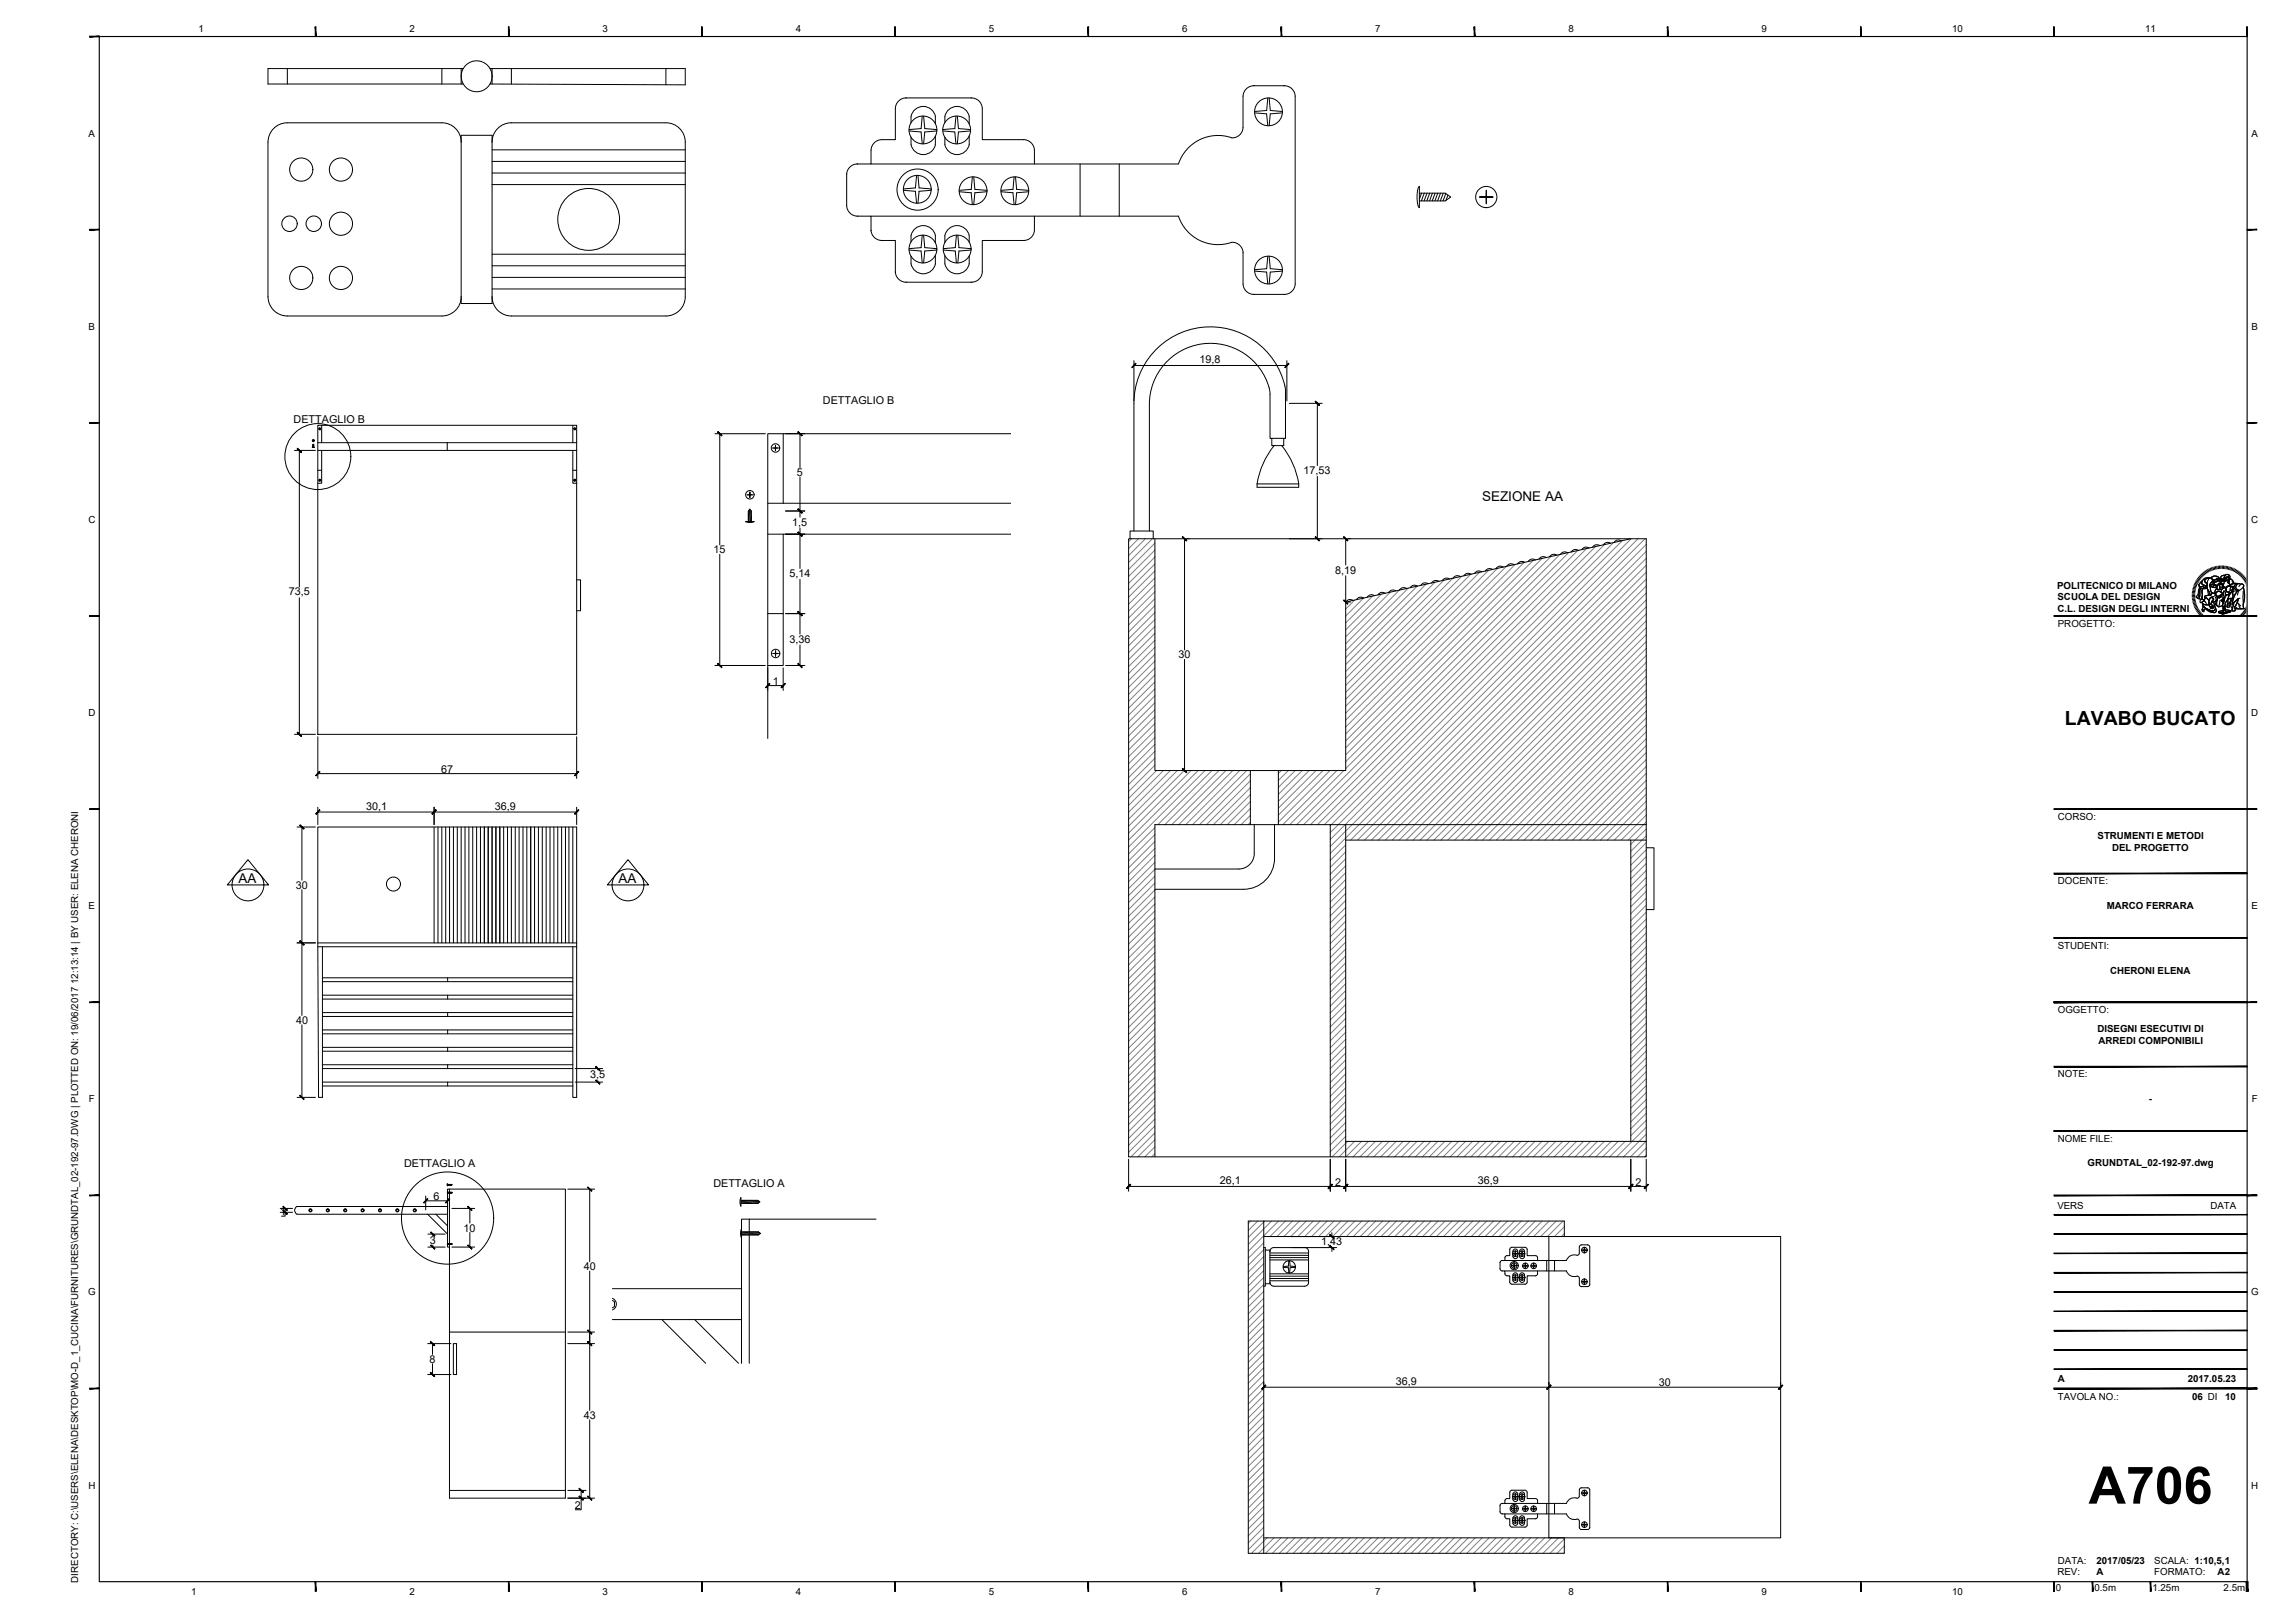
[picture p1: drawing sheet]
<svg xmlns="http://www.w3.org/2000/svg" width="594mm" height="420mm" viewBox="0 0 594 420" stroke-linecap="round" stroke-linejoin="round" font-family="sans-serif">
<defs><g id="words">
<text font-size="13.4" x="540.7" y="389.3">A706</text>
<text font-size="5" x="534.5" y="187.6">LAVABO BUCATO</text>
<g font-size="3.5">
<text x="383.6" y="129.6">SEZIONE AA</text>
<text x="61.7" y="228.6">AA</text>
<text x="160.1" y="228.6">AA</text>
</g>
<g font-size="2.8">
<text x="310.5" y="94">19,8</text>
<text x="213" y="104.7">DETTAGLIO B</text>
<text x="76" y="109.5">DETTAGLIO B</text>
<text x="206.3" y="123.3">5</text>
<text x="337.4" y="122.7">17,53</text>
<text x="205" y="136.1">1,5</text>
<text x="184.7" y="143.3">15</text>
<text x="204.4" y="149.4">5,14</text>
<text x="345.6" y="148.5">8,19</text>
<text x="74.8" y="154.2">73,5</text>
<text x="204.4" y="166.4">3,36</text>
<text x="305.1" y="170.5">30</text>
<text x="200.1" y="177.3">1</text>
<text x="114.2" y="200">67</text>
<text x="94.8" y="209.6">30,1</text>
<text x="128.1" y="209.6">36,9</text>
<text x="76.6" y="230.1">30</text>
<text x="76.7" y="265.1">40</text>
<text x="152.8" y="279.2">3,5</text>
<text x="104.6" y="302.1">DETTAGLIO A</text>
<text x="112.3" y="310.6">6</text>
<text x="184.7" y="307.4">DETTAGLIO A</text>
<text x="315.7" y="306.5">26,1</text>
<text x="345.6" y="306.9">2</text>
<text x="382.5" y="306.5">36,9</text>
<text x="423.4" y="306.9">2</text>
<text x="72.6" y="314.6">1</text>
<text x="111.3" y="322.1">3</text>
<text x="120" y="318.8">10</text>
<text x="342" y="322.4">1,43</text>
<text x="151.1" y="328.8">40</text>
<text x="111.2" y="352.8">8</text>
<text x="361.3" y="358.5">36,9</text>
<text x="429.4" y="358.9">30</text>
<text x="151.1" y="367.3">43</text>
<text x="148.8" y="390.6">2</text>
</g>
<g font-size="2.5">
<text x="51.3" y="8.3">1</text>
<text x="106" y="8.3">2</text>
<text x="156" y="8.3">3</text>
<text x="206" y="8.3">4</text>
<text x="256" y="8.3">5</text>
<text x="306" y="8.3">6</text>
<text x="356" y="8.3">7</text>
<text x="406" y="8.3">8</text>
<text x="456" y="8.3">9</text>
<text x="505.3" y="8.3">10</text>
<text x="555.3" y="8.3">11</text>
<text x="23" y="35.4">A</text>
<text x="582.8" y="35.4">A</text>
<text x="23" y="85.4">B</text>
<text x="582.8" y="85.4">B</text>
<text x="22.9" y="135.4">C</text>
<text x="582.8" y="135.4">C</text>
<text x="532.5" y="152.4">POLITECNICO DI MILANO</text>
<text x="532.6" y="155.4">SCUOLA DEL DESIGN</text>
<text x="532.6" y="158.4">C.L. DESIGN DEGLI INTERNI</text>
<text x="532.7" y="162.2">PROGETTO:</text>
<text x="22.9" y="185.4">D</text>
<text x="582.8" y="185.4">D</text>
<text x="532.7" y="212.2">CORSO:</text>
<text x="543" y="217.2">STRUMENTI E METODI</text>
<text x="546.7" y="220.2">DEL PROGETTO</text>
<text x="532.7" y="228.9">DOCENTE:</text>
<text x="23" y="235.4">E</text>
<text x="545.4" y="235.4">MARCO FERRARA</text>
<text x="582.8" y="235.4">E</text>
<text x="532.7" y="245.6">STUDENTI:</text>
<text x="546.2" y="252">CHERONI ELENA</text>
<text x="532.7" y="262.2">OGGETTO:</text>
<text x="542.9" y="267.2">DISEGNI ESECUTIVI DI</text>
<text x="543.2" y="270.2">ARREDI COMPONIBILI</text>
<text x="532.7" y="278.9">NOTE:</text>
<text x="23" y="285.4">F</text>
<text x="556.2" y="285.4">-</text>
<text x="582.9" y="285.4">F</text>
<text x="532.7" y="295.6">NOME FILE:</text>
<text x="540.4" y="301.8">GRUNDTAL_02-192-97.dwg</text>
<text x="532.6" y="312.9">VERS</text>
<text x="572.2" y="312.9">DATA</text>
<text x="22.8" y="335.4">G</text>
<text x="582.7" y="335.4">G</text>
<text x="532.7" y="357.9">A</text>
<text x="566.3" y="357.9">2017.05.23</text>
<text x="532.7" y="362.4">TAVOLA NO.:</text>
<text x="567.5" y="362.4">06 DI</text>
<text x="576" y="362.4">10</text>
<text x="22.9" y="385.4">H</text>
<text x="582.8" y="385.4">H</text>
<text x="532.6" y="407.8">REV:</text>
<text x="532.7" y="404.9">DATA:</text>
<text x="542.7" y="407.9">A</text>
<text x="542.7" y="404.8">2017/05/23</text>
<text x="557.6" y="404.9">SCALA: 1:10,5,1</text>
<text x="557.6" y="407.9">FORMATO:</text>
<text x="574.1" y="407.9">A2</text>
<text x="20.2" y="409.7" transform="rotate(-90 20.2 409.7)">DIRECTORY: C:\USERS\ELENA\DESKTOP\MO-D_1_CUCINA\FURNITURES\GRUNDTAL_02-192-97.DWG | PLOTTED ON: 19/06/2017 12:13:14 | BY USER: ELENA CHERONI</text>
<text x="49.5" y="412.8">1</text>
<text x="106" y="412.8">2</text>
<text x="156" y="412.8">3</text>
<text x="206" y="412.8">4</text>
<text x="256" y="412.8">5</text>
<text x="306" y="412.8">6</text>
<text x="356" y="412.8">7</text>
<text x="406" y="412.8">8</text>
<text x="456" y="412.8">9</text>
<text x="505.3" y="412.8">10</text>
<text x="532.2" y="412">0</text>
<text x="542.2" y="412">0.5m</text>
<text x="557.2" y="412">1.25m</text>
<text x="575.6" y="412">2.5m</text>
</g>
</g></defs>
<!-- layer: A-FURN -->
<g fill="none" stroke="#000" stroke-width=".26">
<path d="M238.4 34.2l.3 3M238.7 30.1l-.3 3.2M239.1 30.1l.3 3.2M239.4 34.2l-.3 3M247.1 34.2l.4 3M247.5 30.1l-.3 3.2M247.8 30.1l.3 3.2M248.1 34.2l-.3 3M327.9 29.5l.3 3M328.2 25.4l-.3 3.2M328.5 25.4l.3 3.2M328.8 29.5l-.3 3"/>
<path d="M237 49.5l.3 3.1M237.3 45.4l-.3 3.2M237.6 45.4l.3 3.2M237.9 49.5l-.3 3.1M251.4 49.9l.3 3.1M251.7 45.8l-.3 3.2M252.1 45.8l.3 3.2M252.4 49.9l-.3 3.1M262.2 49.9l.3 3.1M262.5 45.8l-.3 3.2M262.9 45.8l.3 3.2M263.2 49.9l-.3 3.1"/>
<path d="M238.4 65l.3 3M238.7 60.9l-.3 3.2M239.1 60.9l.3 3.2M239.4 65l-.3 3M247.3 65l.3 3M247.6 60.9l-.3 3.2M247.9 60.9l.3 3.2M248.2 65l-.3 3M327.9 70.4l.3 3.1M328.2 66.4l-.3 3.2M328.5 66.4l.3 3.2M328.8 70.4l-.3 3.1"/>
<path d="M82.3 110.1h67v80h-67zM82.3 114.6h67M82.3 116.6h67M83.3 116.6v8.5h-1M83.3 110.1v4.5M115.8 114.6v2M148.3 116.6v8.5h1M148.3 110.1v4.5M202.7 112.3v18M261.7 112.3h-63v78.9M293.5 104.4a19.7 19.7 0 0 1 18.2-19.7 19.7 19.7 0 0 1 21.1 16.6v12.2h-4v-11.4a15.7 15.7 0 0 0-16.9-13.2 15.7 15.7 0 0 0-14.4 15.8v32.8M293.5 104.4v33.1"/>
<path d="M329.2 113.5v1.9h3.1v-1.9M329.8 115.4a20.8 20.8 0 0 0-4.4 9.9M331.8 115.4a20.8 20.8 0 0 1 4.4 9.9M82.3 121.7h1M148.3 121.7h1M198.7 130.3h63M198.7 138.3h63M202.7 138.3v34h-4M292.1 139.5h134v160h-134zM292.5 139.5v-2h6v2M299 139.5v60h49.3v-43.6l73.8-16.4M325.4 125.3h10.8"/>
<path d="M325.4 125.3v.8h10.8v-.8M149.3 150.1h1v8h-1M198.7 158.8h4M350.2 155.4a1.3 1.3 0 0 0-1.8 .4M353 154.8a1.3 1.3 0 0 0-1.9 .4M355.8 154.2a1.3 1.3 0 0 0-1.9 .4M358.6 153.6a1.3 1.3 0 0 0-1.9 .4M361.3 153a1.3 1.3 0 0 0-1.8 .4M364.1 152.4a1.3 1.3 0 0 0-1.9 .4M366.9 151.7a1.3 1.3 0 0 0-1.9 .4M369.7 151.1a1.3 1.3 0 0 0-1.9 .4M372.5 150.5a1.3 1.3 0 0 0-1.9 .4"/>
<path d="M375.2 149.9a1.3 1.3 0 0 0-1.8 .4M378 149.3a1.3 1.3 0 0 0-1.9 .4M380.8 148.6a1.3 1.3 0 0 0-1.9 .5M383.6 148a1.3 1.3 0 0 0-1.9 .5M386.3 147.4a1.3 1.3 0 0 0-1.8 .4M389.1 146.8a1.3 1.3 0 0 0-1.8 .4M391.9 146.2a1.3 1.3 0 0 0-1.9 .4M394.7 145.6a1.3 1.3 0 0 0-1.9 .4M397.5 145a1.3 1.3 0 0 0-1.9 .4M400.2 144.3a1.3 1.3 0 0 0-1.8 .4M403 143.7a1.3 1.3 0 0 0-1.9 .4M405.8 143.1a1.3 1.3 0 0 0-1.9 .4"/>
<path d="M408.6 142.5a1.3 1.3 0 0 0-1.9 .4M411.3 141.9a1.3 1.3 0 0 0-1.8 .4M414.1 141.3a1.3 1.3 0 0 0-1.8 .4M416.9 140.6a1.3 1.3 0 0 0-1.9 .5M419.7 140a1.3 1.3 0 0 0-1.9 .4M323.7 199.5v14M330.9 199.5v14M112.4 214.1v30M113.4 214.1v30M114.4 214.1v30M115.4 214.1v30M116.4 214.1v30"/>
<path d="M117.4 214.1v30M118.4 214.1v30M119.4 214.1v30M120.4 214.1v30M121.4 214.1v30M122.4 214.1v30M123.4 214.1v30M124.4 214.1v30M125.4 214.1v30M126.4 214.1v30M127.4 214.1v30M128.4 214.1v30"/>
<path d="M129.4 214.1v30M130.4 214.1v30M131.4 214.1v30M132.4 214.1v30M133.4 214.1v30M134.4 214.1v30M135.4 214.1v30M136.4 214.1v30M137.4 214.1v30M138.4 214.1v30M139.4 214.1v30M140.4 214.1v30"/>
<path d="M141.4 214.1v30M142.4 214.1v30M143.4 214.1v30M144.4 214.1v30M145.4 214.1v30M146.4 214.1v30M147.3 214.1v30M148.3 214.1v30M324.7 213.5v7.5a4 4 0 0 1-4 4h-21.7M329.9 213.5v8.7a8 8 0 0 1-8 8M344.3 213.5v86M348.3 213.5v86"/>
<path d="M348.3 217.5h77.8M422.1 217.5v78M426.1 219.5h2v16h-2M426.1 213.5h-127.1v86M299 230.2h22.9M82.3 244.1v-30h67v70h-1v-39M82.3 244.1l.2 40h1v-39M82.3 244.1h67M82.3 245.1h67M83.5 258.6h64.8M83.5 257.6h64.8M83.5 254.1h64.8"/>
<path d="M83.5 253.1h64.8M115.9 253.1v1M115.9 257.6v1M83.5 276.6h64.8M83.5 275.6h64.8M83.5 272.1h64.8M83.5 271.1h64.8M83.5 267.6h64.8M83.5 266.6h64.8M83.5 263.1h64.8M83.5 262.1h64.8M115.9 262.1v1"/>
<path d="M115.9 266.6v1M115.9 271.1v1M115.9 275.6v1M83.5 281.1h64.8M83.5 280.1h64.8M115.9 280.1v1M348.3 295.5h77.8M76.8 314.3h39.1M76.8 312.3h39.1M76.9 312.3a1.17 1.17 0 0 0 0 2M110.7 314.3l5.2 5.2M112.8 314.3l3.1 3.1"/>
<path d="M116.3 308.7v-.9h30.1v80h-30.1v-65.6M116.3 307.8h-.4v15h.4M116.3 308.9v13.1M193.9 315.6h-2v37.3M193.9 319.7v33.2M226.8 315.6h-32.9v3.3M327.1 316.1v86M158.5 333.6h33.4M327.1 320.1h77.8v-4h-81.8v86h81.8v-4h-77.8M391.9 327.7v.6M391.9 326.9v.7M392 326.9v.7"/>
<path d="M392 327.7v.6M392.1 324.7l.1 .6M392.1 330.8l.1 .6M392.2 323.8v.7M392.2 330v.6M392.3 323.8v.7M392.3 330v.6M392.3 324.7v.6M392.3 330.8v.6M393.9 324.7l.1 .6M393.9 330.8l.1 .6M394 323.8l-.1 .7"/>
<path d="M394 330l-.1 .6M394 323.8l.1 .7M394 330l.1 .6M394.1 324.7l-.1 .6M394.1 330.8l-.1 .6M394.7 327.8l.1 .6M394.8 327l-.1 .6M394.9 327v.6M394.9 327.8v.6M396.9 327.8l.1 .6M397 327l-.1 .6M397 327l.1 .6"/>
<path d="M397.1 327.8l-.1 .6M400.9 320.1h60v78h-60zM410 323.7l.1 .6M410 331.9l.1 .6M410.1 322.9l-.1 .6M410.1 331.1l-.1 .6M410.2 322.9v.6M410.2 331.1v.6M410.2 323.7v.6M410.2 331.9v.6M116.3 344.8h30.1M117.4 347.8h.8v8h-.8z"/>
<path d="M158.5 341.6h33.4M171.3 341.6l11.4 11.3M179.8 341.6l11.4 11.3M116.3 385.8h30.1M391.9 390.6v.6M391.9 389.8v.6M392 389.8v.6M392 390.6v.6M392.1 387.6l.1 .6M392.1 393.7l.1 .6M392.2 386.7v.7M392.2 392.9v.6"/>
<path d="M392.3 386.7v.7M392.3 392.9v.6M392.3 387.6v.6M392.3 393.7v.6M393.9 387.6l.1 .6M393.9 393.7l.1 .6M394 386.7l-.1 .7M394 392.9l-.1 .6M394 386.7l.1 .7M394 392.9l.1 .6M394.1 387.6l-.1 .6M394.1 393.7l-.1 .6"/>
<path d="M394.7 390.7l.1 .6M394.8 389.9l-.1 .6M394.9 389.9v.6M394.9 390.7v.6M396.9 390.7l.1 .6M397 389.9l-.1 .6M397 389.9l.1 .6M397.1 390.7l-.1 .6M410 386.6l.1 .6M410 394.8l.1 .6M410.1 385.8l-.1 .6M410.1 394l-.1 .6"/>
<path d="M410.2 385.8v.6M410.2 394v.6M410.2 386.6v.6M410.2 394.8v.6"/>
<circle cx="101.8" cy="228.9" r="1.82"/>
</g>
<!-- layer: COSTR -->
<g fill="none" stroke="#000" stroke-width=".26">
<path d="M74.4 17.8v4M114.4 17.8v4M119.4 17.8v4M119.9 17.8h-50.5v4h50.5M126.8 17.8h50.6v4.2l-50.6-.2M127.4 17.8v4M132.4 17.8v4M172.4 17.8v4.1M69.4 36.8v40a5 5 0 0 0 5 5h40M114.4 31.8h-40a5 5 0 0 0-5 5M114.4 31.8a5 5 0 0 1 5 5M119.4 35h8v43.6h-8z"/>
<path d="M127.4 38.8h50M132.4 31.8h40a5 5 0 0 1 5 5M132.4 31.8a5 5 0 0 0-5 5M177.4 36.8v40a5 5 0 0 1-5 5h-40M225.5 38.9v3.6h-3.6M234.4 25.4h17.1M234.7 25.3a2.81 2.81 0 0 0-2.9 2.7v8.2h-3.4a2.81 2.81 0 0 0-2.9 2.7M235.3 33.9l3.1 .3M235.8 35.5a3.4 3.4 0 0 0 3.2 4.5 3.2 3.2 0 0 0 3.1-2.6M235.8 30.1v1.7M235.8 30.1a3.2 3.2 0 0 1 3.2-2.5 3.2 3.2 0 0 1 3.1 2.5M238.4 33.3l-3.1 .2"/>
<path d="M239.4 33.3l3.1 .2M242.1 30.1v1.9M242.1 35.3v2.2M242.5 33.9l-3.1 .3M244.1 33.9l3.1 .3M244.6 30.1v1.6M244.6 35.6v1.9M244.6 30.1a3.2 3.2 0 0 1 3.1-2.5 3.2 3.2 0 0 1 3.2 2.5M247.2 33.3l-3.1 .2M248.1 33.3l3.1 .2M250.9 35.2a3.8 3.8 0 0 1-1.4 4.3 3.2 3.2 0 0 1-4.9-2.1M250.9 30.1v2"/>
<path d="M251.2 33.9l-3.1 .3M251.4 25.3a2.84 2.84 0 0 1 2.9 2.8v8.1h10.7M264.9 36.1a2.86 2.86 0 0 1 2.9 2.8v3.6M318.9 35.7a10.8 10.8 0 0 0-13.8 6.7l-79.6 .1M324.5 22.2h8.1M324.7 22.2a2.81 2.81 0 0 0-2.9 2.7v8.1a2.79 2.79 0 0 1-2.9 2.7M324.8 29.2l3.1 .3M327.9 28.6l-3.1 .3M328.8 28.6l3.1 .3M331.9 29.2l-3.1 .3M332.4 22.2a2.8 2.8 0 0 1 2.9 2.7v48.6a2.81 2.81 0 0 1-2.9 2.7M127.4 47.8h50"/>
<path d="M127.4 44.8h50M127.4 41.8h50M219.2 44.9v8.4M219.2 53.3a2.81 2.81 0 0 0 2.9 2.7M221.9 56h3.6v3.7M222.1 42.4a2.81 2.81 0 0 0-2.9 2.7M225.5 59.6a2.81 2.81 0 0 0 2.9 2.7M225.5 56h79.6a10.8 10.8 0 0 0 13.8 6.7 2.8 2.8 0 0 1 2.9 2.7v8.1a2.81 2.81 0 0 0 2.9 2.7M233.9 49.3l3.1 .2M237 48.6l-3.1 .3M237.9 48.6l3.1 .3M241 49.3l-3.1 .2"/>
<path d="M248.3 49.6l3.1 .3M251.4 49l-3.1 .3M252.4 49l3 .3M255.4 49.6l-3 .3M259.1 49.6l3.1 .3M262.2 49l-3.1 .3M263.2 49l3.1 .3M266.3 49.6l-3.1 .3M267.8 56v3.6a2.81 2.81 0 0 1-2.9 2.7M279.6 42.5v13.5M289.7 42.5v13.5M367.3 48.4l.1-.1v5.5a6.1 6.1 0 0 1-.4-4.7z"/>
<path d="M367.4 50h6.7l1.4 1-1.4 1h-6.7M368 50l-.6 1.5M368.7 50l-.8 2M369.4 50l-.8 2M370.1 50l-.8 2M370.8 50l-.8 2M371.5 50l-.8 2M372.2 50l-.8 2M372.9 50l-.8 2M373.6 50l-.8 2M374.2 50.1l-.7 1.9M374.8 50.5l-.5 1.4"/>
<path d="M383 51l1.7 .1v1.7l.1-1.7 1.7-.1-1.7-.1-.1-1.6v1.6l-1.7 .1h3.5M119.4 76.8a5 5 0 0 1-5 5M127.4 76.8a5 5 0 0 0 5 5M127.4 65.8h50M127.4 68.8h50M127.4 71.8h50M127.4 74.8h50M228.2 62.3h3.6v8.2M231.8 70.4a2.81 2.81 0 0 0 2.9 2.7M234.5 73.1h17.1M235.3 64.7l3.1 .3M235.8 66.3v2"/>
<path d="M235.8 68.3a3.2 3.2 0 0 0 3.2 2.6 3.2 3.2 0 0 0 3.1-2.6M238.4 64.1l-3.1 .3M239.4 64.1l3.1 .3M242.1 61v1.9M242.1 66.1v2.2M242.1 61a3.3 3.3 0 0 0-4-2.5 3.3 3.3 0 0 0-2.3 4.1M242.5 64.7l-3.1 .3M244.2 64.7l3.1 .3M244.6 61v1.8M244.6 66.2v2.1M244.6 68.3a3.2 3.2 0 0 0 3.1 2.6 3.2 3.2 0 0 0 3.2-2.6M244.6 61a3.3 3.3 0 0 1 4-2.5 3.3 3.3 0 0 1 2.3 4.2"/>
<path d="M247.3 64.1l-3.1 .3M248.2 64.1l3.1 .3M250.9 66.3v2M251.3 64.7l-3.1 .3M265.1 62.3h-10.8v8.1a2.79 2.79 0 0 1-2.9 2.7M324.5 76.2h8.1M324.8 70.2l3.1 .2M327.9 69.6l-3.1 .2M328.8 69.6l3.1 .2M331.9 70.2l-3.1 .2M80.8 115.8h.6zM80.9 114.1l.2-.2 .2 .2-.2 .1z"/>
<path d="M81 115.1l.1-.1 .1 .1M81 115.7l.2 .1M81 115.1v.7M81 115.4l.2 .1M81 115.5l.2 .1M81 115.6l.2 .1M81 115.7h.2M81 115.3l.2 .1M81 115.2l.2 .1M81 115.1l.2 .1M81 115.2h.2M81.1 115l.1 .1"/>
<path d="M81.1 113.9v.3M81.2 115.1v.7M82.8 110.9v.3l-.2-.2 .2-.1 .1 .1-.1 .2M148.6 111l.2-.1 .1 .1-.1 .2zM148.8 110.9v.3M200.7 115.3v1.4v-.7h-.7h.7v-.7l.1 .7h.6h-.6l-.1 .7M82.8 124.1l.1 .2-.1 .2-.2-.2zM82.8 124.1v.4M148.8 124.1v.4l.1-.2-.1-.2-.2 .2 .2 .2M193 135a2.54 2.54 0 0 0 2.2 0h-2.2M193.4 128.1h.7v-.7v.7h.7h-.7v.7M193.7 134.5l.8 .3"/>
<path d="M193.7 135v-2.7l.4-.5 .4 .5v2.7M193.7 134.8l.6 .2M193.7 133.4l.8 .3M193.7 133.7l.8 .3M193.7 133.9l.8 .3M193.7 134.2l.8 .3M193.7 133.1l.8 .3M193.7 132.8l.8 .3M193.7 132.5l.8 .3M193.7 132.3l.8 .3M193.9 132.1l.5 .2M194.1 127.4v1.4v-.7h-.7"/>
<path d="M200.8 168.5v1.4l-.1-.7h-.6l.6-.1 .1-.6v.6l.7 .1h-.7v.7M115.8 306.6h1.1M115.8 306.4v.6zM115.9 308.7h1M115.9 308.5v.5zM115.9 306.6l-.1 .2M115.9 308.7v.1M115.9 306.6v.2h1M116 308.7l-.1 .2M116 306.6l-.1 .2M116 308.7v.2M116.1 306.6l-.1 .2"/>
<path d="M116.1 308.7l-.1 .2M116.1 306.6v.2M116.2 308.7l-.1 .2M116.2 306.6l-.1 .2M116.3 308.7l-.1 .2M116.3 306.6l-.1 .2M116.3 308.7v.2M116.4 306.6l-.1 .2M116.4 308.7l-.1 .2M116.4 306.6v.2M116.5 308.7l-.1 .2M116.5 306.6l-.1 .2"/>
<path d="M116.5 308.7v.2M116.6 306.6l-.1 .2M116.6 308.7l-.1 .2M116.6 306.6v.2M116.7 308.7l-.1 .2M116.7 306.6l-.1 .2M116.8 308.7l-.1 .2M116.8 306.6l-.1 .2M116.8 306.6v.2M116.9 308.7l-.1 .2M116.9 306.6l.1 .1-.1 .1M116.9 306.6l-.1 .2"/>
<path d="M116.9 308.7l.2 .1-.2 .1h-1M117 308.7l-.1 .2M117 306.7l-.1 .1M117 308.7v.1M191.7 310.1l.1-.1v2.2l-.2-.6zM191.8 310.7h4.4l.5 .4-.5 .4h-4.4M191.9 318.3l.1-.1v2.2l-.3-.7zM191.9 318.9h4.4l.6 .4-.6 .4h-4.4M192 310.7l-.2 .6M192.2 318.9l-.3 .6M192.3 310.7l-.3 .8M192.5 318.9l-.3 .8"/>
<path d="M192.6 310.7l-.3 .8M192.7 318.9l-.3 .8M192.9 310.7l-.3 .8M193 318.9l-.3 .8M193.2 310.7l-.4 .8M193.3 318.9l-.3 .8M193.4 310.7l-.3 .8M193.6 318.9l-.3 .8M193.7 310.7l-.3 .8M193.9 318.9l-.3 .8M194 310.7l-.3 .8M194.1 318.9l-.3 .8"/>
<path d="M194.3 310.8l-.3 .7M194.4 318.9l-.3 .8M194.5 310.7l-.2 .8M194.7 318.9l-.3 .8M194.8 310.8l-.3 .7M195 318.9l-.3 .8M195.1 310.7l-.3 .8M195.3 318.9l-.3 .8M195.4 310.8l-.3 .7M195.5 318.9l-.3 .8M195.7 310.7l-.3 .8M195.8 318.9l-.3 .8"/>
<path d="M195.9 310.8l-.2 .7M196.1 318.9l-.3 .8M196.2 310.8l-.3 .7M196.4 318.9l-.3 .8M196.4 310.9l-.2 .6M196.6 319.1l-.2 .6M115.9 322h1M115.9 322.2h1M115.9 321.8v.5zM115.9 322v.1M116 322l-.1 .2M116 322v.2"/>
<path d="M116.1 322l-.1 .2M116.3 322l-.2 .2M116.3 322v.2M116.4 322l-.1 .2M116.5 322l-.1 .2M116.5 322v.2M116.6 322l-.1 .2M116.7 322l-.1 .2M116.8 322l-.1 .2M116.9 322l-.1 .2M116.9 322l.2 .1-.2 .1M117 322l-.1 .2"/>
<path d="M117 322v.1M327.1 323h.4v10h-.4M327.5 323.6h1.2v8.7h-1.2M328.7 326.2h10M328.7 325.6h10M328.7 325h10M328.7 324.4h10M328.7 329.8h10M328.7 330.4h10M328.7 331h10M328.7 331.6h10M328.7 324a.98 .98 0 0 1 1-1h8a1 1 0 0 1 1 1v8a.98 .98 0 0 1-1 1h-8a1.02 1.02 0 0 1-1-1"/>
<path d="M333.5 328.2l.1 1.2h.2l.2-1.2 1.2-.1v-.2l-1.2-.1-.2-1.3h-.2l-.1 1.3-1.2 .1v.2l1.2 .1M388.3 326.8l.1 2 .4 .2h.8v.8M388.9 326.3l-.3 .1-.3 .5M389.5 329.7l.3 .5 .3 .1M389.6 329h15.9a2.15 2.15 0 0 0 2.7 1.4l.5 .2 .2 2.2 .5 .3h1.6M390.1 330.3h.7v1.6l.3 .5h.3M391.2 327.7h.7M391.3 322.9l3.7 .1 .3 .4v1.7h2.2M391.4 322.9l-.5 .3-.1 .2v1.7h-.9l-.3 .5v.7h-.8M391.5 324.6l.7 .1M391.5 330.8h.7M391.6 330.4a.66 .66 0 0 1 .7-.9 .66 .66 0 0 1 .6 .9"/>
<path d="M391.6 324.2a.67 .67 0 0 1 .7-.9 .67 .67 0 0 1 .6 .9M391.9 327.6h-.7M392 327.6h.7M392.2 324.5h-.7M392.2 330.6l-.7 .1M392.3 324.5h.7M392.3 330.6l.7 .1M392.7 327.7h-.7M392.9 331.1v.4a.64 .64 0 0 1-.6 .5 .64 .64 0 0 1-.7-.5v-.4M392.9 324.9v.4a.64 .64 0 0 1-.6 .5 .64 .64 0 0 1-.7-.5v-.4M393 324.6l-.7 .1M393 330.8h-.7"/>
<path d="M393.3 324.6l.6 .1M393.3 330.8h.6M393.4 331.1v.4a.64 .64 0 0 0 .6 .5 .64 .64 0 0 0 .6-.5v-.4M393.4 324.2a.65 .65 0 0 1 .4-.8 .65 .65 0 0 1 .8 .4v.5M393.9 324.5h-.6M393.9 330.6l-.6 .1M394.1 324.5h.6M394.1 330.6l.6 .1M394.1 327.8h.6M394.6 330.4a.66 .66 0 0 0-.6-.9 .66 .66 0 0 0-.6 .9M394.6 324.9v.4a.66 .66 0 0 1-.8 .5 .66 .66 0 0 1-.4-.9M394.7 324.6l-.6 .1"/>
<path d="M394.7 330.8h-.6M394.7 327.6l-.6 .1M394.9 327.6l.6 .1M395.5 327.8h-.6M396.3 327.8h.6M396.9 327.6l-.6 .1M397.1 327.6l.6 .1M397.4 325l.3 .1 .3 .5M397.5 330.3h-2.2v1.6l-.3 .5h-3.6M397.7 327.8h-.6M398 329l-.1 1-.5 .3M398 325.6v.7"/>
<path d="M400.4 326.3v2.7M402.4 326.3v2.7M409.4 323.7h.6M409.4 331.9h.6M410 323.5l-.6 .1M410 331.7l-.6 .1M410.2 323.5l.6 .1M410.2 331.7l.6 .1M410.8 323.7h-.6M410.8 331.9h-.6M410.9 322.3l.5 .2 .1 .3v9.7l-.3 .5-.3 .1M411 322.3h-1.6l-.5 .2-.2 2.2a1.14 1.14 0 0 1-1.3 .2l-1.2 .4-.7 1h-15.9"/>
<path d="M388.3 391.4l.3 .4 1 .1v.8M388.9 389.2l-.3 .1-.3 .4v1.7M389.5 392.6l.3 .5 .3 .1M389.6 391.9h15.9a2.17 2.17 0 0 0 2.7 1.4l.5 .2 .2 2.2 .5 .3h1.6M390.1 393.2h.7v1.6M390.8 394.8l.3 .5h.3M391.2 390.6h.7M391.3 385.8l3.7 .1 .3 .4v1.6h2.2M391.4 385.8l-.5 .2-.1 .3v1.6l-.9 .1-.3 .5v.7h-.8M391.5 387.5l.7 .1M391.5 393.7h.7M391.6 387.1a.67 .67 0 0 1 .7-.9 .67 .67 0 0 1 .6 .9"/>
<path d="M391.6 392.9v.3M391.6 392.9a.64 .64 0 0 1 .7-.5 .64 .64 0 0 1 .6 .5M391.9 390.4l-.7 .1M392 390.4l.7 .1M392.2 387.4h-.7M392.2 393.5l-.7 .1M392.3 387.4h.7M392.3 393.5l.7 .1M392.7 390.6h-.7M392.9 393.9v.5a.64 .64 0 0 1-.6 .5 .64 .64 0 0 1-.7-.5v-.4M392.9 387.8v.4a.64 .64 0 0 1-.6 .5 .64 .64 0 0 1-.7-.5v-.4M392.9 392.9v.4"/>
<path d="M393 387.5l-.7 .1M393 393.7h-.7M393.3 387.5l.6 .1M393.3 393.7h.6M393.4 394v.4a.64 .64 0 0 0 .6 .5 .64 .64 0 0 0 .6-.5v-.4M393.4 387.1a.65 .65 0 0 1 .4-.9 .65 .65 0 0 1 .8 .5v.4M393.4 392.9v.4M393.4 392.9a.64 .64 0 0 1 .6-.5 .64 .64 0 0 1 .6 .5M393.9 387.4h-.6M393.9 393.5l-.6 .1M394.1 387.4h.6M394.1 393.5l.6 .1"/>
<path d="M394.1 390.6l.6 .1M394.6 387.8v.4a.66 .66 0 0 1-.8 .5 .66 .66 0 0 1-.4-.9M394.6 392.9v.4M394.7 387.5l-.6 .1M394.7 393.7h-.6M394.7 390.5l-.6 .1M394.9 390.5l.6 .1M395.3 394.8l-.3 .5h-.3h-3.3M395.5 390.6l-.6 .1M396.3 390.6l.6 .1M396.9 390.5l-.6 .1M397.1 390.5l.6 .1"/>
<path d="M397.4 387.9l.5 .3 .1 1M397.5 393.2h-2.2v1.6M397.7 390.6l-.6 .1M398 391.9l-.1 1-.5 .3M400.4 389.2v2.7M402.4 389.2v2.7M409.4 386.6h.6M409.4 394.8h.6M410 386.4l-.6 .1M410 394.6l-.6 .1M410.2 394.6l.6 .1M410.2 386.4l.6 .1"/>
<path d="M410.8 386.6h-.6M410.8 394.8h-.6M410.9 385.2l.5 .2 .1 .3v9.7l-.3 .5-.3 .1M411 385.2h-1.6l-.5 .2-.2 2.2a1.14 1.14 0 0 1-1.3 .1l-1.2 .5-.7 1h-15.9"/>
<circle cx="123.4" cy="19.7" r="4"/>
<circle cx="238.9" cy="33.6" r="3.6"/>
<circle cx="247.6" cy="33.6" r="3.6"/>
<circle cx="328.4" cy="29" r="3.6"/>
<circle cx="74.9" cy="57.9" r="2"/>
<circle cx="78" cy="43.9" r="3"/>
<circle cx="81.2" cy="57.9" r="2"/>
<circle cx="88.3" cy="43.9" r="3"/>
<circle cx="88.3" cy="57.9" r="3"/>
<circle cx="152.4" cy="56.8" r="8"/>
<circle cx="237.4" cy="49" r="3.6"/>
<circle cx="237.5" cy="49.1" r="5.3"/>
<circle cx="251.9" cy="49.4" r="3.6"/>
<circle cx="262.7" cy="49.4" r="3.6"/>
<circle cx="384.7" cy="51" r="2.75"/>
<circle cx="78" cy="72" r="3"/>
<circle cx="88.3" cy="72" r="3"/>
<circle cx="238.9" cy="64.5" r="3.6"/>
<circle cx="247.8" cy="64.5" r="3.6"/>
<circle cx="328.4" cy="69.9" r="3.6"/>
<circle cx="81.1" cy="114.1" r=".27"/>
<circle cx="82.3" cy="118.2" r="8.5"/>
<circle cx="82.8" cy="111" r=".27"/>
<circle cx="148.8" cy="111" r=".27"/>
<circle cx="200.7" cy="116" r="1.1"/>
<circle cx="82.8" cy="124.3" r=".27"/>
<circle cx="148.8" cy="124.3" r=".27"/>
<circle cx="194.1" cy="128.1" r="1.1"/>
<circle cx="200.8" cy="169.2" r="1.1"/>
<circle cx="115.9" cy="315.3" r="11.9"/>
<circle cx="333.7" cy="328" r="1.6"/>
<circle cx="392" cy="327.6" r=".73"/>
<circle cx="392" cy="327.6" r="1.06"/>
<circle cx="392.3" cy="324.6" r=".73"/>
<circle cx="392.3" cy="330.7" r=".73"/>
<circle cx="394" cy="324.6" r=".73"/>
<circle cx="394" cy="330.7" r=".73"/>
<circle cx="394.8" cy="327.7" r=".73"/>
<circle cx="397" cy="327.7" r=".73"/>
<circle cx="410.1" cy="331.8" r=".73"/>
<circle cx="410.1" cy="323.6" r=".73"/>
<circle cx="392" cy="390.5" r=".73"/>
<circle cx="392" cy="390.5" r="1.06"/>
<circle cx="392.3" cy="387.4" r=".73"/>
<circle cx="392.3" cy="393.6" r=".73"/>
<circle cx="394" cy="387.4" r=".73"/>
<circle cx="394" cy="393.6" r=".73"/>
<circle cx="394.8" cy="390.6" r=".73"/>
<circle cx="397" cy="390.6" r=".73"/>
<circle cx="410.1" cy="394.7" r=".73"/>
<circle cx="410.1" cy="386.5" r=".73"/>
</g>
<!-- layer: A-SECT-MCUT -->
<g fill="none" stroke="#808080" stroke-width=".26">
<path d="M292.9 139.5l-.8 .7M294.7 139.5l-2.6 2.5M296.5 139.5l-4.4 4.3M298.3 139.5l-6.2 6.1M419.9 140l-75.6 75.6M422.2 139.5l-77.9 77.9M424 139.5l-79.7 79.6M425.8 139.5l-81.5 81.4M299 140.6l-6.9 6.8M299 142.4l-6.9 6.8M299 144.2l-6.9 6.8M299 146l-6.9 6.8"/>
<path d="M299 147.8l-6.9 6.8M299 149.6l-6.9 6.8M299 151.4l-6.9 6.8M299 153.2l-6.9 6.8M299 155l-6.9 6.8M299 156.8l-6.9 6.8M299 158.6l-6.9 6.8M348.4 155.8l-.1 .1M350.7 155.3l-2.4 2.4M353 154.8l-4.7 4.7M355.3 154.3l-7 7M357.6 153.8l-9.3 9.3"/>
<path d="M359.9 153.3l-11.6 11.6M362.2 152.8l-13.9 13.8M364.5 152.3l-16.2 16.1M366.8 151.7l-18.5 18.5M369.2 151.2l-20.9 20.8M371.5 150.7l-23.2 23.1M373.8 150.2l-25.5 25.4M376.1 149.7l-27.8 27.7M378.4 149.2l-30.1 30M380.7 148.7l-32.4 32.3M383 148.2l-34.7 34.6M385.3 147.7l-37 36.9"/>
<path d="M387.6 147.1l-39.3 39.3M389.9 146.6l-41.6 41.6M392.2 146.1l-43.9 43.9M394.5 145.6l-46.2 46.2M396.9 145.1l-48.6 48.5M399.2 144.6l-50.9 50.8M401.5 144.1l-53.2 53.1M403.8 143.5l-55.5 55.5M406.1 143l-70.4 70.5M408.4 142.5l-71 71M410.7 142l-71.5 71.5M413 141.5l-72 72"/>
<path d="M415.3 141l-72.5 72.5M417.6 140.5l-73.3 73.3M426.1 140.9l-76.5 76.6M426.1 142.7l-74.7 74.8M426.1 144.5l-72.9 73M426.1 146.3l-71.1 71.2M426.1 148.1l-69.3 69.4M426.1 149.9l-67.5 67.6M426.1 151.7l-65.7 65.8M426.1 153.5l-63.9 64M426.1 155.3l-62.1 62.2M426.1 157.1l-60.3 60.4"/>
<path d="M426.1 158.9l-58.5 58.6M299 160.4l-6.9 6.8M299 162.2l-6.9 6.8M299 164l-6.9 6.8M299 165.8l-6.9 6.8M299 167.6l-6.9 6.8M299 169.4l-6.9 6.8M299 171.1l-6.9 6.9M299 172.9l-6.9 6.9M299 174.7l-6.9 6.9M299 176.5l-6.9 6.8M299 178.3l-6.9 6.8"/>
<path d="M426.1 160.7l-56.7 56.8M426.1 162.5l-54.9 55M426.1 164.3l-53.1 53.2M426.1 166.1l-51.3 51.4M426.1 167.9l-49.5 49.6M426.1 169.7l-47.7 47.8M426.1 171.5l-46 46M426.1 173.3l-44.2 44.2M426.1 175.1l-42.4 42.4M426.1 176.9l-40.6 40.6M426.1 178.7l-38.8 38.8M299 180.1l-6.9 6.8"/>
<path d="M299 181.9l-6.9 6.8M299 183.7l-6.9 6.8M299 185.5l-6.9 6.8M299 187.3l-6.9 6.8M299 189.1l-6.9 6.8M299 190.9l-6.9 6.8M299 192.7l-6.9 6.8M299 194.5l-6.9 6.8M299 196.3l-6.9 6.8M299 198.1l-6.9 6.8M299.4 199.5l-7.3 7.2M301.2 199.5l-9.1 9"/>
<path d="M303 199.5l-10.9 10.8M304.8 199.5l-12.7 12.6M306.5 199.5l-14.4 14.4M308.3 199.5l-16.2 16.2M310.1 199.5l-18 18M311.9 199.5l-19.8 19.8M313.7 199.5l-14 14M315.5 199.5l-14 14M317.3 199.5l-14 14M319.1 199.5l-14 14M320.9 199.5l-14 14M322.7 199.5l-14 14"/>
<path d="M331.7 199.5l-.8 .8M333.5 199.5l-2.6 2.5M335.3 199.5l-4.4 4.3M337.1 199.5l-6.2 6.1M338.9 199.5l-8 7.9M340.7 199.5l-9.8 9.7M342.5 199.5l-11.6 11.5M344.3 199.5l-13.4 13.3M346.1 199.5l-14 14M347.9 199.5l-14 14M426.1 180.4l-37 37.1M426.1 182.2l-35.2 35.3"/>
<path d="M426.1 184l-33.4 33.5M426.1 185.8l-31.6 31.7M426.1 187.6l-29.8 29.9M426.1 189.4l-28 28.1M426.1 191.2l-26.2 26.3M426.1 193l-24.4 24.5M426.1 194.8l-22.6 22.7M426.1 196.6l-20.8 20.9M426.1 198.4l-19 19.1M299 214.3l-6.9 6.8M299 216.1l-6.9 6.8M299 217.9l-6.9 6.8"/>
<path d="M299 219.6l-6.9 6.8M323.7 200.3l-13.2 13.2M323.7 202.1l-11.4 11.4M323.7 203.9l-9.6 9.6M323.7 205.7l-7.8 7.8M323.7 207.5l-6 6M323.7 209.3l-4.2 4.2M323.7 211.1l-2.4 2.4M323.7 212.9l-.6 .6M348.3 218.7l-4 4M426.1 214.6l-4 4M426.1 216.4l-4 4"/>
<path d="M426.1 200.2l-17.2 17.3M426.1 202l-15.4 15.5M426.1 203.8l-13.6 13.7M426.1 205.6l-11.8 11.9M426.1 207.4l-10 10.1M426.1 209.2l-8.2 8.3M426.1 211l-6.4 6.5M426.1 212.8l-4.6 4.7M426.1 218.2l-4 4M426.1 220l-4 4M299 221.4l-6.9 6.8M299 223.2l-6.9 6.8"/>
<path d="M299 225l-6.9 6.8M299 226.8l-6.9 6.8M299 228.6l-6.9 6.8M299 230.4l-6.9 6.8M299 232.2l-6.9 6.8M299 234l-6.9 6.8M299 235.8l-6.9 6.8M299 237.6l-6.9 6.8M299 239.4l-6.9 6.8M348.3 220.5l-4 4M348.3 222.3l-4 4M348.3 224.1l-4 4"/>
<path d="M348.3 225.9l-4 4M348.3 227.7l-4 4M348.3 229.5l-4 4M348.3 231.3l-4 4M348.3 233.1l-4 4M348.3 234.9l-4 4M348.3 236.7l-4 4M348.3 238.5l-4 4M426.1 221.8l-4 4M426.1 223.6l-4 4M426.1 225.4l-4 4M426.1 227.2l-4 4"/>
<path d="M426.1 229l-4 4M426.1 230.7l-4 4M426.1 232.5l-4 4M426.1 234.3l-4 4M426.1 236.1l-4 4M426.1 237.9l-4 4M426.1 239.7l-4 4M299 241.2l-6.9 6.8M299 243l-6.9 6.8M299 244.8l-6.9 6.8M299 246.6l-6.9 6.8M299 248.4l-6.9 6.8"/>
<path d="M299 250.2l-6.9 6.8M299 252l-6.9 6.8M299 253.8l-6.9 6.8M299 255.6l-6.9 6.8M299 257.4l-6.9 6.8M299 259.2l-6.9 6.8M348.3 240.3l-4 4M348.3 242.1l-4 4M348.3 243.9l-4 4M348.3 245.7l-4 4M348.3 247.5l-4 4M348.3 249.3l-4 4"/>
<path d="M348.3 251.1l-4 4M348.3 254.7l-4 4M348.3 256.5l-4 4M348.3 252.9l-4 4M348.3 258.3l-4 3.9M426.1 241.5l-4 4M426.1 243.3l-4 4M426.1 245.1l-4 4M426.1 246.9l-4 4M426.1 248.7l-4 4M426.1 250.5l-4 4M426.1 252.3l-4 4"/>
<path d="M426.1 254.1l-4 4M426.1 255.9l-4 4M426.1 257.7l-4 4M426.1 259.5l-4 4M299 261l-6.9 6.8M299 262.7l-6.9 6.9M299 264.5l-6.9 6.8M299 266.3l-6.9 6.8M299 268.1l-6.9 6.8M299 269.9l-6.9 6.8M299 271.7l-6.9 6.8M299 273.5l-6.9 6.8"/>
<path d="M299 275.3l-6.9 6.8M299 277.1l-6.9 6.8M299 278.9l-6.9 6.8M348.3 260l-4 4M348.3 263.6l-4 4M348.3 265.4l-4 4M348.3 269l-4 4M348.3 270.8l-4 4M348.3 274.4l-4 4M348.3 276.2l-4 4M348.3 278l-4 4M348.3 279.8l-4 4"/>
<path d="M348.3 261.8l-4 4M348.3 267.2l-4 4M348.3 272.6l-4 4M426.1 261.3l-4 4M426.1 263.1l-4 4M426.1 264.9l-4 4M426.1 266.7l-4 4M426.1 268.5l-4 4M426.1 270.3l-4 4M426.1 272.1l-4 4M426.1 273.8l-4 4M426.1 275.6l-4 4"/>
<path d="M426.1 277.4l-4 4M426.1 279.2l-4 4M299 280.7l-6.9 6.8M299 282.5l-6.9 6.8M299 284.3l-6.9 6.8M299 286.1l-6.9 6.8M299 287.9l-6.9 6.8M299 289.7l-6.9 6.8M299 291.5l-6.9 6.8M299 293.3l-6.2 6.2M299 295.1l-4.4 4.4M299 296.9l-2.6 2.6"/>
<path d="M299 298.7l-.8 .8M348.3 283.4l-4 4M348.3 285.2l-4 4M348.3 288.8l-4 4M348.3 281.6l-4 4M348.3 287l-4 4M348.3 290.6l-4 4M348.3 292.4l-4 4M348.3 294.2l-4 4M348.8 295.5l-4 4M350.6 295.5l-4 4M352.4 295.5l-4 4"/>
<path d="M354.2 295.5l-4 4M356 295.5l-4 4M357.8 295.5l-4 4M359.6 295.5l-4 4M361.4 295.5l-4 4M363.2 295.5l-4 4M365 295.5l-4 4M366.8 295.5l-4 4M368.6 295.5l-4 4M370.4 295.5l-4 4M372.2 295.5l-4 4M374 295.5l-4 4"/>
<path d="M375.8 295.5l-4 4M377.6 295.5l-4 4M379.4 295.5l-4 4M381.2 295.5l-4 4M383 295.5l-4 4M384.8 295.5l-4 4M386.6 295.5l-4 4M388.4 295.5l-4 4M390.2 295.5l-4 4M392 295.5l-4.1 4M393.7 295.5l-4 4M395.5 295.5l-4 4"/>
<path d="M397.3 295.5l-4 4M399.1 295.5l-4 4M400.9 295.5l-4 4M402.7 295.5l-4 4M404.5 295.5l-4 4M406.3 295.5l-4 4M408.1 295.5l-4 4M409.9 295.5l-4 4M411.7 295.5l-4 4M413.5 295.5l-4 4M415.3 295.5l-4 4M417.1 295.5l-4 4"/>
<path d="M418.9 295.5l-4 4M420.7 295.5l-4 4M426.1 291.8l-7.6 7.7M426.1 293.6l-5.8 5.9M426.1 295.4l-4 4.1M426.1 281l-4 4M426.1 282.8l-4 4M426.1 284.6l-4 4M426.1 286.4l-4 4M426.1 288.2l-4 4M426.1 290l-4 4M426.1 297.2l-2.2 2.3"/>
<path d="M426.1 299l-.4 .5M323.8 316.1l-.7 .7M325.6 316.1l-2.5 2.5M327.4 316.1l-4.3 4.3M329.2 316.1l-6.1 6M331 316.1l-7.9 7.8M332.8 316.1l-4 4M334.6 316.1l-4 4M336.3 316.1l-4 4M338.1 316.1l-4 4M339.9 316.1l-4 4M341.7 316.1l-4 4"/>
<path d="M343.5 316.1l-4 4M345.3 316.1l-4 4M347.1 316.1l-4 4M348.9 316.1l-4 4M350.7 316.1l-4 4M352.5 316.1l-4 4M354.3 316.1l-4 4M356.1 316.1l-4 4M357.9 316.1l-4 4M359.7 316.1l-4 4M361.5 316.1l-4 4M363.3 316.1l-4 4"/>
<path d="M365.1 316.1l-4 4M366.9 316.1l-4 4M368.7 316.1l-4 4M370.5 316.1l-4 4M372.3 316.1l-4 4M374.1 316.1l-4 4M375.9 316.1l-4 4M377.7 316.1l-4 4M379.5 316.1l-4 4M381.3 316.1l-4.1 4M383 316.1l-4 4M384.8 316.1l-4 4"/>
<path d="M386.6 316.1l-4 4M388.4 316.1l-4 4M390.2 316.1l-4 4M392 316.1l-4 4M393.8 316.1l-4 4M395.6 316.1l-4 4M397.4 316.1l-4 4M399.2 316.1l-4 4M401 316.1l-4 4M402.8 316.1l-4 4M404.6 316.1l-4 4M404.9 317.6l-2.5 2.5"/>
<path d="M404.9 319.4l-.7 .7M327.1 321.7l-4 4M327.1 323.5l-4 4M327.1 325.3l-4 4M327.1 327.1l-4 4M327.1 328.9l-4 4M327.1 330.7l-4 4M327.1 332.5l-4 4M327.1 334.3l-4 4M327.1 336.1l-4 4M327.1 337.9l-4 4M327.1 339.7l-4 4"/>
<path d="M327.1 341.5l-4 4M327.1 343.3l-4 4M327.1 345.1l-4 4M327.1 346.9l-4 4M327.1 348.7l-4 4M327.1 350.5l-4 4M327.1 352.3l-4 4M327.1 354.1l-4 4M327.1 355.9l-4 4M327.1 357.7l-4 4M327.1 359.5l-4 4M327.1 361.3l-4 4"/>
<path d="M327.1 363.1l-4 4M327.1 364.8l-4 4M327.1 366.6l-4 4M327.1 368.4l-4 4M327.1 370.2l-4 4M327.1 372l-4 4M327.1 373.8l-4 4M327.1 375.6l-4 4M327.1 377.4l-4 4M327.1 379.2l-4 4M327.1 381l-4 4M327.1 382.8l-4 4"/>
<path d="M327.1 384.6l-4 4M327.1 386.4l-4 4M327.1 388.2l-4 4M327.1 390l-4 4M327.1 391.8l-4 4M327.1 393.6l-4 4M327.1 395.4l-4 4M327.1 397.2l-4 4M328 398.1l-4 4M329.8 398.1l-4 4M331.6 398.1l-4 4M333.4 398.1l-4 4"/>
<path d="M335.2 398.1l-4 4M337 398.1l-4 4M338.8 398.1l-4 4M340.6 398.1l-4 4M342.4 398.1l-4 4M344.2 398.1l-4 4M345.9 398.1l-4 4M347.7 398.1l-4 4M349.5 398.1l-4 4M351.3 398.1l-4 4M353.1 398.1l-4 4M354.9 398.1l-4 4"/>
<path d="M356.7 398.1l-4 4M358.5 398.1l-4 4M360.3 398.1l-4 4M362.1 398.1l-4 4M363.9 398.1l-4 4M365.7 398.1l-4 4M367.5 398.1l-4 4M369.3 398.1l-4 4M371.1 398.1l-4 4M372.9 398.1l-4 4M374.7 398.1l-4 4M376.5 398.1l-4 4"/>
<path d="M378.3 398.1l-4 4M380.1 398.1l-4 4M381.9 398.1l-4 4M383.7 398.1l-4 4M385.5 398.1l-4 4M387.3 398.1l-4 4M389.1 398.1l-4.1 4M390.8 398.1l-4 4M392.6 398.1l-4 4M394.4 398.1l-4 4M396.2 398.1l-4 4M398 398.1l-4 4"/>
<path d="M399.8 398.1l-4 4M401.6 398.1l-4 4M403.4 398.1l-4 4M404.9 398.4l-3.7 3.7M404.9 400.2l-1.9 1.9M404.9 402l-.1 .1"/>
</g>
<!-- layer: 0 -->
<g fill="none" stroke="#000" stroke-width=".26">
<path d="M293.5 93.4v10.4M293.5 94.6h39.6M333.1 93.4v10.4M76.2 116.6h5.4M77.5 116.6v35.3M185.1 112.3h13M186.3 112.3v28.8M203.4 112.3h4.9M207.1 112.3v8.8M333.7 104.4h8.6M341 104.4v16.1M203.4 132.3h4.9"/>
<path d="M203.4 138.3h4.9M207.1 123.5v10.4M207.1 136.7v10.5M306.6 139.5v28.8M307.3 139.5h.6M333.7 139.5h8.6M341 123.4v16.1M348.3 139.5v6.8M349 139.5h.6M77.5 154.8v35.3M186.3 143.5v28.8M203.4 158.8h4.9"/>
<path d="M207.1 150v14.2M348.3 149.1v6.8M349 155.9h.6M185.1 172.3h13M198.7 172.9v5.8M198.7 177.5h4M202.7 172.9v5.8M203.4 172.3h4.9M207.1 167v5.3M306.6 170.7v28.8M76.2 190.1h5.4M82.3 190.7v10.8"/>
<path d="M149.3 190.7v10.8M307.3 199.5h.6M76.9 214.1h4.7M78.2 214.1v13.8M82.3 209v4.5M82.3 200.3h67M82.3 210.2h67M112.4 209v4.5M149.3 209v4.5M64.2 222.5l5.3 6.6h-10.7zM78.2 230.3v32.6M162.6 222.5l5.3 6.6h-10.7z"/>
<path d="M76.9 244.1h4.7M78.2 265.3v18.8M148.9 276.6h7.1M154.7 276.6v.4M154.7 279.8v.3M76.9 284.1h4.7M148.9 280.1h7.1M72.5 312.8h3.2M72.5 313.8h3.2M73.8 312.8v2h-.9M80.1 313.2l.2-.2 .3 .2v.3l-.3 .2-.2-.2zM84.6 313.2l.2-.2 .3 .2v.3l-.3 .2-.2-.2z"/>
<path d="M89.1 313.2l.3-.2 .2 .2v.3l-.2 .2-.3-.2zM93.6 313.2l.2-.2 .3 .2v.3l-.3 .2-.2-.2zM98.1 313.2l.2-.2 .3 .2v.3l-.3 .2-.2-.2zM102.6 313.2l.2-.2 .3 .2v.3l-.3 .2-.2-.2zM107.1 313.2l.3-.2 .2 .2v.3l-.2 .2-.3-.2zM110.2 309.6v3.6M110.2 310.9h5.7M110.8 319.5h4.4M112 319.5v.4M115.9 309.6v4.1M117 312.8h5.9M121.6 312.8v3.8"/>
<path d="M121.6 319.1v3.7M147 307.8h6.9M152.7 307.8v18.8M292.1 300.1v8.3M292.1 307.1h134M344.3 300.1v8.3M344.8 319.1v1M348.3 300.1v8.3M422.1 300.1v8.3M426.1 300.1v8.3M110.8 322.8h4.4M112 322.4v.4"/>
<path d="M117 322.8h5.9M152.7 329.1v36M158.5 336.1a1.6 1.6 0 0 1 1.1 1.5 1.6 1.6 0 0 1-1.1 1.5M158.5 336.7l.6 .3v1.3l-.6 .3M334.4 323h11.6M334.4 320.1h11.6M344.8 322.9v1.1M110.7 347.8h6M110.7 355.8h6M112 347.8v2.8M112 353.1v2.7M147 347.8h6.9"/>
<path d="M147 344.8h6.9M327.1 357.9v.6M327.1 359.1h133.8M400.9 357.9v.6M460.9 357.9v.6M152.7 367.6v20.2M147 387.8h6.9M147 385.8h4.7M150.4 385.8v5h-1.5"/>
<circle cx="64.2" cy="229.1" r="4.1"/>
<circle cx="162.6" cy="229.1" r="4.1"/>
<circle cx="80.4" cy="313.3" r=".4"/>
<circle cx="84.8" cy="313.3" r=".4"/>
<circle cx="89.4" cy="313.3" r=".4"/>
<circle cx="93.9" cy="313.3" r=".4"/>
<circle cx="98.4" cy="313.3" r=".4"/>
<circle cx="102.9" cy="313.3" r=".4"/>
<circle cx="107.4" cy="313.3" r=".4"/>
</g>
<!-- layer: G-ANNO-LOGO -->
<g fill="none" stroke="#000" stroke-width=".3">
<path d="M567.5 154.1h.6M567.5 153.8h.6M567.5 153.4l.7 .1M567.5 153.1l.7 .1M567.6 152.7l.7 .1M567.7 152.4l.6 .1M567.8 152l.6 .2M567.9 151.7l.6 .2M568 151.3l.6 .3M568.1 151l.6 .3M568.1 154.5h-.6M568.2 154.8h-.7"/>
<path d="M568.2 155.1l-.7 .1M568.2 155.4l-.6 .2M568.3 150.7l.6 .3M568.3 155.7l-.6 .2M568.4 156.1l-.7 .1M568.4 150.4l.6 .3M568.5 156.4l-.6 .2M568.6 156.7l-.6 .2M568.6 150.1l.6 .3M568.7 157l-.6 .3M568.8 149.8l.6 .4M568.9 157.3l-.6 .3"/>
<path d="M569 157.6l-.6 .3M569.1 149.5l.5 .4M569.2 157.8l-.6 .4M569.3 149.2l.5 .5M569.4 151.8h.6a.84 .84 0 0 0 1.3-.1l.1 .6-1 .1a.78 .78 0 0 1-1.1-.5zM569.4 151.8v.4M569.4 158.1l-.6 .4M569.5 148.9l.5 .5M569.5 152.3l-.2 .5-.2 1.4-.3 .6 .4 .2M569.6 158.4l-.6 .4M569.7 150.7l.3-.2-.1 .3a.81 .81 0 0 0 1 .8l.3 .1-.1 .2a.56 .56 0 0 1-.9-.1l-.5 .1a.51 .51 0 0 1-.5-.4 .51 .51 0 0 1 .3-.6zM569.8 148.7l.4 .5"/>
<path d="M569.8 158.6l-.6 .5M569.8 152.3l-.3 .5v1.4l-.3 .8 .7 .2M569.8 152.3l.4 .1-.2 .4 .1 1.2-.1 1.1-.1 .1a.44 .44 0 0 1-.6-.2 .44 .44 0 0 1 .1-.6l.1-1.4zM570 150.5l-.6 .6a.44 .44 0 0 0-.2 .5 .44 .44 0 0 0 .5 .3h.6a.65 .65 0 0 0 1-.2M570 158.9l-.5 .4M570 148.4l.5 .6M570 155.9a1.21 1.21 0 0 0 1.8 .5M570.1 150.2l.6-.5 1.3-.1a.99 .99 0 0 0-1.2 1l.5 .3v.8l-.5-.1a.75 .75 0 0 1-.9-.8zM570.2 156.3v.5l.8 .7 1.9 .9M570.2 156.2l.7 .4 .9-.2 .4 .8v.2l.2-.2 .3 .4-.2-.6 .3 .4-.1-.4 .4 .1-.8-.6 .3-.8 .4 .2 .3 1a.79 .79 0 0 1 .1 .9 .79 .79 0 0 1-.9 .3l-1.7-.8-.6-.5zM570.2 159.1l-.5 .5M570.2 152.4l1.2-.1 .6 1.2-.1 .5-.4 .1a.6 .6 0 0 0-.8 .7l.2 .1-.4 .5a.56 .56 0 0 1-.5-.9v-1.7z"/>
<path d="M570.2 152.4l-.2 .6 .1 2.1M570.3 148.2l.4 .5M570.3 156.9l.8 .6 1.4 .6h.6l.4-.6a.65 .65 0 0 1 0 1 .65 .65 0 0 1-.9 0l-1.3-.6a.44 .44 0 0 0-.5-.3 .44 .44 0 0 0-.3 .5v.2h-.3a.86 .86 0 0 1 0-1.2zM570.3 156.9l-.1 .2a.83 .83 0 0 0 0 1.2l.4-.2-.2-.1a.49 .49 0 0 1 .4-.4 .49 .49 0 0 1 .5 .3l.9 .5a1.25 1.25 0 0 0 1.5-.1l-.2-.8M570.4 159.3l-.4 .5M570.5 155.4a.5 .5 0 0 0-.8-.2 .5 .5 0 0 0 .1 .8 .61 .61 0 0 1 .6-.4 .61 .61 0 0 1 .5 .4l.3 .2M570.6 148l.4 .5M570.7 159.5l-.5 .6M570.7 155l.4-.2 .2 .1a.73 .73 0 0 1 .5 1v.5a1.19 1.19 0 0 1-1.8-.5l.7-.2-.2-.3zM570.7 154.4l1.2-.4 .3 .1 .2-.4 .5-.1 .6 .2 .3 .4a1 1 0 0 1 0 1.2 1 1 0 0 1-1.1 .4v-.4a.44 .44 0 0 0 0-.7 .44 .44 0 0 0-.6 .2l-.2 .5-.8-.6a.29 .29 0 0 1-.4 0 .29 .29 0 0 1 0-.4zM570.9 147.8l.3 .6M570.9 150l.9-.4a.75 .75 0 0 1 .9 .6 .75 .75 0 0 1-.5 .9l-.2 .4 .1 .4a1.41 1.41 0 0 0 .6 1.5l.2 .2-.5 .1-.1 .3a.32 .32 0 0 1-.4 0 .32 .32 0 0 1 0-.5l-.6-1.4v-1.2l-.4-.1a.45 .45 0 0 1 0-.8z"/>
<path d="M570.9 159.7l-.4 .6M571.1 154.7l.7 .7M571.1 154.8l-.5 .4 .1 .4M571.2 147.6l.3 .6M571.2 159.9l-.4 .6M571.4 152.3l-2-.1-.4 1.6-.5 .7 .3 .3M571.5 147.4l.3 .6M571.5 152.7l.2 1.3M571.7 149.9l-.3 .7-.1 1.2 .6 1.6a.38 .38 0 0 0 0 .5 .38 .38 0 0 0 .4 .2l.1-.4 .5-.2a1.04 1.04 0 0 1-.7-1.4 1.49 1.49 0 0 1 .5-1.7 1.04 1.04 0 0 0-1.4-.8l-.7 .2-.5 .4-.2 .6a.81 .81 0 0 0 1 .8l.3 .1M571.8 147.3l.3 .6M571.9 154l-.4 .1a.6 .6 0 0 0-.8 .7l.2 .1M572 149.6a.87 .87 0 0 0-.9 .2 .87 .87 0 0 0-.2 1l.4 .1"/>
<path d="M572.1 147.1l.3 .6M572.2 154.7a.47 .47 0 0 1 .7 .2 .47 .47 0 0 1-.2 .6l-.4 1 .8 .7-.4-.2 .1 .5-.3-.5 .2 .6-.3-.4-.2 .2v-.2l-.4-.6 .1-1.2zM572.2 154.7a.47 .47 0 0 1 .7 .2 .47 .47 0 0 1-.2 .6l-.4 1 .8 .7-.4-.2 .1 .4-.3-.4 .1 .6-.2-.4-.2 .2v-.2l-.4-.6v-1.1zM572.2 151l.4-.3 .6-.1-.1 .5-1.1 .5zM572.3 151.5l.7-.3 .3 .2-.4 .2 .2 .4a.61 .61 0 0 1-.8-.5zM572.3 151.5a.57 .57 0 0 0 .8 .5M572.4 149.7l.7-.6 1 .2a.3 .3 0 0 1 .4 .3 .3 .3 0 0 1-.4 .3l-.3-.2-.5 .5-.6-.2M572.4 147l.3 .6M572.5 149.4l.5-.3h.6l.7 .4a.23 .23 0 0 1 .2 .3 .23 .23 0 0 1-.3 .1l-.4-.2-.4 .4-.4 .1-.6-.5zM572.7 150l.6 .2 .6-.5 .3 .2-.2 .6-.4 .2-.4-.2-.6 .2zM572.8 146.9l.2 .6M572.9 153.6a1.15 1.15 0 0 1 1 .7 1.15 1.15 0 0 1-.3 1.2"/>
<path d="M573 151.5h.8l-.2 .1a.37 .37 0 0 1-.2 .5 .37 .37 0 0 1-.5-.2zM573 155.9l.3 1a.8 .8 0 0 1 .1 .9 .8 .8 0 0 1-.9 .3M573 151.2l.3 .2M573.1 150.9v.2l-1.1 .5M573.1 154.4l-.8 .2M573.1 146.8l.2 .6M573.2 150.6l-.4 .5M573.3 154.1l.7 .5M573.4 151.5a.33 .33 0 0 0-.4 .3 .33 .33 0 0 0 .4 .3 .33 .33 0 0 0 .2-.5l.2-.1-.6 .1M573.4 154.6a.7 .7 0 0 1 .2 .9 .7 .7 0 0 1-1 .2M573.5 153.8l.1-.4a.91 .91 0 0 1 1.3-.1l.3 .2a.3 .3 0 0 1 .2 .3 .3 .3 0 0 1-.3 .2l-1.2 .4 .6 .4 .4-.3 .2-.5a.31 .31 0 0 0 .3-.2 .31 .31 0 0 0-.2-.3l-.6-.4h-.6l-.5 .7-.2-.1v-.5l.5-.8 .2 .2h1.1l.5-.4v-.3l.6 .2v.5a.74 .74 0 0 1-.1 1l.1 .7-.3 .4-.4 .1-.2 .6h-.4l.3 .3 .3-.1v.4l.1-.3-.3 1.1a.98 .98 0 0 1-1.5 0l-.3-.4 .3-.6 .2-1.1M573.5 153.5l.6-.4h.6l.5 .4a.32 .32 0 0 1 .1 .5 .32 .32 0 0 1-.4 0l-.3 .2a.5 .5 0 0 1-.6 .3 .5 .5 0 0 1-.4-.5z"/>
<path d="M573.5 146.7l.1 .6M573.5 156.4l.8 .7M573.7 150.5v.1M573.8 150.1l.2 .1M573.8 155.8v.9M573.8 152.4a1.25 1.25 0 0 0-.5 1.3M573.8 146.6l.1 .7M573.8 150.1v.1M573.9 154.4l1.2-.4-.2 .5-.4 .3-.5-.2zM573.9 155.2l-.3 1-.4 .4M574.1 154.6h-.1M574.2 150.3l.7-.1a.23 .23 0 0 1 .3 .2 .23 .23 0 0 1-.3 .2z"/>
<path d="M574.2 146.6l.1 .6M574.2 149.9l-.2 .6-.4 .2-.4-.2-.6 .2M574.2 151.2l.5-.3 .4 .1 .5 1a.24 .24 0 0 1-.1 .3 .24 .24 0 0 1-.3-.1 .24 .24 0 0 1 .2-.3l-.2-.7a.44 .44 0 0 0-.7-.1 .44 .44 0 0 0 .1 .7l.1 .4a.43 .43 0 0 1-.7 .4 .43 .43 0 0 1 0-.7zM574.3 158.3l2-.4 1.1 .2-2 .6zM574.3 158.3l1.1 .4v.3l-1.1-.4zM574.5 151.1l.5-.1 .4 .7a.63 .63 0 0 1-.1 .7 .63 .63 0 0 1-.7 .2zM574.5 146.5l.1 .7M574.6 150.1l.1-.2a.53 .53 0 0 1 .8 .4l-.3 .1M574.6 155.5l-.3 1.6 1-.2M574.6 154.6h.1M574.6 149.9h.1a.52 .52 0 0 1 .8 .4l-.3 .1-.2-.3h-.4zM574.7 154.2l.1 .1"/>
<path d="M574.7 154.5l.1 .1M574.8 154.3h-.1M574.8 151.3h.1M574.9 151.3l-.2 .1M574.9 146.5v.7M575 150.2l-.5-.1-.3 .2 .2 .1a.36 .36 0 0 0 .5 .2 .36 .36 0 0 0 .3-.4l-.2-.1v.2M575 152.6v.7M575 155.3l.3 .1 .2-.6 .4-.1-.4 1.3v-.4h-.3zM575.1 154.1l-.2 .5a.51 .51 0 0 1-.8-.1M575.1 151.1l.2 .3-.1 .1M575.2 151.3a.43 .43 0 0 0-.7-.2 .43 .43 0 0 0 .1 .7 .5 .5 0 0 1-.1 .8 .5 .5 0 0 1-.7-.4l.4-1 .7-.3 .6 .5 .1 .8-.2 .2-.2-.4M575.3 146.5l-.1 .7"/>
<path d="M575.3 151.6l-.2 .1M575.3 151.4a.41 .41 0 0 1 0 .6 .41 .41 0 0 1-.6 0l-.1-.1M575.3 152.3l-.3 .3h-.4M575.4 158.7l2.1-.6-.1 .3-2 .6zM575.4 158.7v.3M575.5 150.3a1.06 1.06 0 0 1 0 1.2M575.5 154.8h.1M575.5 155.5l-.1 .4 .2-.2M575.5 149.9l.2 .4M575.6 151.9l-.1-.5a.84 .84 0 0 0 0-1.1l-.4-.5a.45 .45 0 0 1-.2-.6 .45 .45 0 0 1 .6-.2 .27 .27 0 0 1 .4-.1 .27 .27 0 0 1-.1 .5v1.1l.2-.1v-.4a.42 .42 0 0 0 .3 .3 .42 .42 0 0 0 .5-.1l-.1 .6 .2-.1 .4 .7-1.1 .7M575.6 146.5v.7M575.7 155.2l-.2 .3v-.3"/>
<path d="M575.7 152.9l-.2 1.4M575.7 152.1l.4 .2M575.7 157l.2-.1 .2 1-.3-.5-.4 .6zM575.8 154.1l-.4 .3v.5M575.9 154.7l-.4 .1-.2 .6h-.4l.3 .3 .3-.1M575.9 153l-.4 .8M576 146.6l-.1 .6M576 149h-.5a.61 .61 0 0 0-.6 .7M576.1 148.9l.6-.2 .4 .2 .1 .4v.7l-.4 .9v-.7l.3-.5-.3-.5-.2 .2a.79 .79 0 0 0-.6 1.1h-.2l-.1-.8zM576.1 150l.2 .3 .5-.1M576.1 148.9l.6-.2 .5 .5v.8l-.4 .9v-.7l.3-.5a.32 .32 0 0 0-.2-.4 .32 .32 0 0 0-.4 .1h-.3l-.2 1-.2 .1-.1-.8zM576.2 152.1l.1-.1a1.52 1.52 0 0 1 1.9 0 1.6 1.6 0 0 1-1.3 1.5l-.7-.7z"/>
<path d="M576.2 149.5l.6-.3 .3 .5-.3 .5a.4 .4 0 0 1-.4 .1 .4 .4 0 0 1-.3-.3zM576.2 149.7l.2 .1M576.2 154l.9-.1-.7 1.6a1.53 1.53 0 0 0-.5 1.5h-.2l-.2 .5-.2-1zM576.2 154.1l-.9 2.5 .2 .9-.1 .9 .4-1 .3 .8-.2-1.3-.4 .6M576.3 146.6l-.1 .7M576.3 150.2h.1M576.3 153.1a.62 .62 0 0 0-.1 .9l1-.1 .4-.6M576.3 149.8h.1M576.4 150.1h.1M576.7 146.7l-.2 .6M576.7 149.9l.2 .1M576.8 155l.7-.1-.5 1.4 .2 .7-.3 .2-.5-.2z"/>
<path d="M576.8 149.9l-.1 .1M576.9 150.7l.4 .7M577 153.2h.1M577 146.7l-.1 .7M577 151.6h.1a2.25 2.25 0 0 1 1.8-.5l-.7 .9zM577.1 153.9l-.7 1.6a1.53 1.53 0 0 0-.5 1.5M577.2 153.1l-.3 .1M577.2 149.7a1.26 1.26 0 0 1 .9 1.1l.3 .2-.4 .1a.63 .63 0 0 1-.8 .1 .63 .63 0 0 1-.2-.8zM577.2 153.4l-.1 .1M577.2 149.7l.7 .5 .2 .5M577.4 146.8l-.2 .7M577.4 158.1v.3l-2 .6-1.1-.4v-.3l1.1 .4 2-.6-1.1-.2-2 .4"/>
<path d="M577.5 154.9l-.5 1.4 .2 .7-.2 .2-.6-.2 .3-2M577.7 146.9l-.2 .7M577.8 152.8l-.1 .4M577.8 151.8l.3 .1 .2 .3M577.8 153l.2 .1-.1 .7a.71 .71 0 0 1-.2 1.1l-1 .1 .4-1.1zM577.8 150.6l.6 .4M577.9 154.9l-1.2 .1M577.9 156.3l-.1 .2 .3 .2M578 147.1l-.2 .6M578 153.1v1.2l-.2 1a1.85 1.85 0 0 0-.2 2l.3 .2M578.2 156l1.1-1-.5 1.6a1.19 1.19 0 0 0-.2 1.4l-.2 .2a.4 .4 0 0 1-.6-.1 .4 .4 0 0 1 .1-.6zM578.2 152a1.04 1.04 0 0 1 .7-.9 1.04 1.04 0 0 1 1 .1 .55 .55 0 0 1 .8 .2 .55 .55 0 0 1-.2 .8l-.3 .3a1.09 1.09 0 0 1-1.9-.3l-.5 .6a.69 .69 0 0 1-.5 .7 .69 .69 0 0 1-.7-.3 .75 .75 0 0 1-.1-1.2l.5-.2a.33 .33 0 0 1 .5 .2 .33 .33 0 0 1-.2 .4v.2a.24 .24 0 0 0 .2 .3 .24 .24 0 0 0 .3-.2l.1-.3-.1-.6-.7-.2-.8 .4-.1 .6"/>
<path d="M578.3 153.8l.1 .5M578.4 147.2l-.3 .6M578.7 147.4l-.3 .6M578.8 153l-.9 .1M578.8 157.2l.6 .4M579 147.5l-.3 .6M579 151a2.39 2.39 0 0 0-2 .6M579.2 159.9l.3 .5M579.2 156l.8 .9M579.2 153a6.5 6.5 0 0 0-1.4 3.4l1.5-1.4 .5-.1M579.3 151.1l.7 .2a.5 .5 0 0 1 .7 0 .5 .5 0 0 1 0 .7l.2 1.1a7.8 7.8 0 0 1-.2 3.6l.3 .9h-2a.45 .45 0 0 1-.6-.3 .45 .45 0 0 1 .3-.6l.6-1.7-1.5 1.4a5.9 5.9 0 0 1 1.5-3.4l.4-.2a.93 .93 0 0 1-1-.7 .93 .93 0 0 1 .6-1zM579.3 151.1a.91 .91 0 0 0-.6 1 .91 .91 0 0 0 1 .7"/>
<path d="M579.3 147.7l-.4 .6M579.3 155l-.5 1.6a1.24 1.24 0 0 0-.2 1.4l-.2 .2a.4 .4 0 0 1-.6-.1 .4 .4 0 0 1 .1-.6l.3-1.5M579.4 159.7l.4 .5M579.4 153l-.2 1M579.6 156.4l.2 .9 .4 .3M579.6 147.9l-.4 .6M579.7 159.5l.4 .5M579.8 151.5l-.2 .3M579.9 148.2l-.4 .5M579.9 159.2l.5 .5M580.1 148.4l-.4 .5M580.1 159l.5 .5"/>
<path d="M580.4 158.8l.5 .4M580.4 148.6l-.5 .5M580.6 158.5l.5 .4M580.6 153.1l.1 3.4M580.7 148.9l-.5 .4M580.7 152a9.8 9.8 0 0 1 0 5l.3 .6-2.5-.1M580.8 158.3l.5 .4M580.9 149.1l-.5 .5M581 158l.5 .4M581.1 149.4l-.5 .4M581.1 157.7l.6 .4M581.3 157.4l.6 .3"/>
<path d="M581.3 149.7l-.5 .4M581.4 157.1l.6 .3M581.6 150l-.6 .4M581.6 156.8l.6 .3M581.7 156.5l.6 .3M581.7 150.3l-.6 .3M581.8 156.2l.6 .2M581.9 155.9l.6 .2M581.9 150.6l-.6 .3M582 155.6l.6 .1M582 155.3l.7 .1M582 155h.7"/>
<path d="M582.1 150.9l-.6 .3M582.1 154.6l.7 .1M582.1 154.4h.7M582.2 151.3l-.6 .2M582.3 151.6l-.6 .2M582.5 151.9l-.7 .2M582.5 152.3l-.6 .1M582.6 152.6l-.6 .2M582.7 153l-.7 .1M582.7 153.3l-.6 .1M582.8 153.7h-.7M582.8 154l-.7 .1"/>
<path d="M571.5 160.1l-.4 .6M571.8 160.3l-.4 .6M572 160.4l-.2 .6M572.3 160.6l-.2 .6M572.6 160.7l-.2 .6M572.9 160.8l-.2 .6M573.3 160.9l-.2 .6M573.6 161l-.2 .6M573.9 161l-.1 .7M574.2 161.1l-.1 .6M574.5 161.1v.7M574.9 161.1l-.1 .7"/>
<path d="M575.2 161.1v.7M575.5 161.1l.1 .7M575.8 161.1l.1 .7M576.2 161.1l.1 .6M576.5 161l.1 .7M576.8 160.9l.2 .7M577.1 160.8l.2 .7M577.4 160.7l.2 .7M577.7 160.6l.3 .7M578 160.5l.3 .6M578.3 160.4l.3 .6M578.6 160.2l.3 .6"/>
<path d="M578.9 160l.4 .6"/>
</g>
<!-- layer: G-ANNO-TTLB -->
<g fill="#fff" stroke="#fff" stroke-width=".26">
<path d="M556.7 159.5l30.7 4.3-5.7-4.3zM556.7 159.5l30.7 4.3h-30.7z"/>
<path d="M581.7 144.9h5.7l-5.7 14.6zM587.4 144.9l-5.7 14.6 5.7 4.3z"/>
</g>
<path d="M556.7 159.5h25v-14.6h5.7v18.9h-30.7z" fill="none" stroke="#fff" stroke-width=".26"/>
<g fill="#000" stroke="#000" stroke-width=".26">
<path d="M23.2 9.5h2.5v-.1zM23.2 9.4h2.5l-2.5 .1z"/>
<path d="M81.6 7l.2 2.5v-2.5zM81.6 7l.2 2.5h-.2z"/>
<path d="M131.6 7l.2 2.5v-2.5zM131.6 7l.2 2.5h-.2z"/>
<path d="M181.6 7l.2 2.5v-2.5zM181.6 7l.2 2.5h-.2z"/>
<path d="M231.6 7l.2 2.5v-2.5zM231.6 7l.2 2.5h-.2z"/>
<path d="M281.6 7l.2 2.5v-2.5zM281.6 7l.2 2.5h-.2z"/>
<path d="M331.6 7l.2 2.5v-2.5zM331.6 7l.2 2.5h-.2z"/>
<path d="M381.6 7l.2 2.5v-2.5zM381.6 7l.2 2.5h-.2z"/>
<path d="M431.6 7l.2 2.5v-2.5zM431.6 7l.2 2.5h-.2z"/>
<path d="M481.6 7l.2 2.5v-2.5zM481.6 7l.2 2.5h-.2z"/>
<path d="M531.6 7l.2 2.5v-2.5zM531.6 7l.2 2.5h-.2z"/>
<path d="M581.6 7l.2 2.5v-2.5zM581.6 7l.2 2.5h-.2z"/>
<path d="M23.2 59.5h2.5v-.1zM23.2 59.4h2.5l-2.5 .1z"/>
<path d="M581.7 59.5h2.5v-.1zM581.7 59.4h2.5l-2.5 .1z"/>
<path d="M23.2 109.6h2.5v-.2zM23.2 109.4h2.5l-2.5 .2z"/>
<path d="M581.7 109.6h2.5v-.2zM581.7 109.4h2.5l-2.5 .2z"/>
<path d="M23.2 159.5h2.5v-.1zM23.2 159.4h2.5l-2.5 .1z"/>
<path d="M531.7 159.5h50v-.1zM531.7 159.4h50l-50 .1z"/>
<path d="M581.7 159.5h2.5v-.1zM581.7 159.4h2.5l-2.5 .1z"/>
<path d="M23.2 209.6h2.5v-.2zM23.2 209.4h2.5l-2.5 .2z"/>
<path d="M531.7 209.6h50v-.2zM531.7 209.4h50l-50 .2z"/>
<path d="M581.7 209.6h2.5v-.2zM581.7 209.4h2.5l-2.5 .2z"/>
<path d="M531.7 226.2h50v-.2zM531.7 226h50l-50 .2z"/>
<path d="M23.2 259.5h2.5v-.1zM23.2 259.4h2.5l-2.5 .1z"/>
<path d="M531.7 242.7v.2l50-.2zM531.7 242.9l50-.2v.2z"/>
<path d="M531.7 259.4v.1l50-.1zM531.7 259.5l50-.1v.1z"/>
<path d="M531.7 259.4v.1l50-.1zM531.7 259.5l50-.1v.1z"/>
<path d="M531.7 259.4v.1l50-.1zM531.7 259.5l50-.1v.1z"/>
<path d="M531.7 259.4v.1l50-.1zM531.7 259.5l50-.1v.1z"/>
<path d="M531.7 242.9h50v-.2zM531.7 242.7h50l-50 .2z"/>
<path d="M581.7 259.5h2.5v-.1zM581.7 259.4h2.5l-2.5 .1z"/>
<path d="M531.7 276v.2l50-.2zM531.7 276.2l50-.2v.2z"/>
<path d="M531.7 292.7v.2l50-.2zM531.7 292.9l50-.2v.2z"/>
<path d="M531.7 292.7v.2l50-.2zM531.7 292.9l50-.2v.2z"/>
<path d="M23.2 309.5h2.5v-.1zM23.2 309.4h2.5l-2.5 .1z"/>
<path d="M531.7 319.4h50zM531.7 319.5l50-.1z"/>
<path d="M531.7 314.4h50zM531.7 314.5l50-.1z"/>
<path d="M531.7 309.4v.1l50-.1zM531.7 309.5l50-.1v.1z"/>
<path d="M581.7 309.5h2.5v-.1zM581.7 309.4h2.5l-2.5 .1z"/>
<path d="M581.7 309.5h2.5v-.1zM581.7 309.4h2.5l-2.5 .1z"/>
<path d="M531.7 339.4h50zM531.7 339.5l50-.1z"/>
<path d="M531.7 334.4h50zM531.7 334.5l50-.1z"/>
<path d="M531.7 329.4h50zM531.7 329.5l50-.1z"/>
<path d="M531.7 324.4h50zM531.7 324.5l50-.1z"/>
<path d="M23.2 359.6h2.5v-.2zM23.2 359.4h2.5l-2.5 .2z"/>
<path d="M531.7 359.4v.2l50-.2zM531.7 359.6l50-.2v.2z"/>
<path d="M531.7 359.4v.2l50-.2zM531.7 359.6l50-.2v.2z"/>
<path d="M531.7 354.4h50zM531.7 354.5l50-.1z"/>
<path d="M531.7 349.4h50zM531.7 349.5l50-.1z"/>
<path d="M531.7 344.4h50zM531.7 344.5l50-.1z"/>
<path d="M581.7 359.6h2.5v-.2zM581.7 359.4h2.5l-2.5 .2z"/>
<path d="M581.7 359.6h2.5v-.2zM581.7 359.4h2.5l-2.5 .2z"/>
<path d="M581.7 359.6h2.5v-.2zM581.7 359.4h2.5l-2.5 .2z"/>
<path d="M581.7 359.6h2.5v-.2zM581.7 359.4h2.5l-2.5 .2z"/>
<path d="M81.6 409.5l.2 2.5v-2.5zM81.6 409.5l.2 2.5h-.2z"/>
<path d="M131.6 409.5l.2 2.5v-2.5zM131.6 409.5l.2 2.5h-.2z"/>
<path d="M181.6 409.5l.2 2.5v-2.5zM181.6 409.5l.2 2.5h-.2z"/>
<path d="M231.6 409.5l.2 2.5v-2.5zM231.6 409.5l.2 2.5h-.2z"/>
<path d="M281.6 409.5l.2 2.5v-2.5zM281.6 409.5l.2 2.5h-.2z"/>
<path d="M331.6 409.5l.2 2.5v-2.5zM331.6 409.5l.2 2.5h-.2z"/>
<path d="M381.6 409.5l.2 2.5v-2.5zM381.6 409.5l.2 2.5h-.2z"/>
<path d="M431.6 409.5l.2 2.5v-2.5zM431.6 409.5l.2 2.5h-.2z"/>
<path d="M481.6 409.5l.2 2.5v-2.5zM481.6 409.5l.2 2.5h-.2z"/>
<path d="M531.6 409.5v2.5h.2zM531.6 409.5h.2v2.5z"/>
<path d="M531.6 409.5l.2 2.5v-2.5zM531.6 409.5l.2 2.5h-.2z"/>
<path d="M541.6 409.5l.2 2.5v-2.5zM541.6 409.5l.2 2.5h-.2z"/>
<path d="M556.6 409.5l.2 2.5v-2.5zM556.6 409.5l.2 2.5h-.2z"/>
<path d="M581.6 409.5l.2 2.5v-2.5zM581.6 409.5l.2 2.5h-.2z"/>
<path d="M581.4 409.5l.5 2.5v-2.5zM581.4 409.5l.5 2.5h-.5z"/>
</g>
<path d="M25.7 9.5h556v400h-556z" fill="none" stroke="#000" stroke-width=".3"/>
<!-- layer: 0 -->
<g fill="#000" stroke="#000" stroke-width=".26">
<path d="M294 94.1l-.9 1.1 1-1zM294 94.1l-.9 1.1-.1-.1z"/>
<path d="M332.6 95.1l.1 .1 .9-1.1zM333.6 94.1l.1 .1-1 1z"/>
<path d="M76.9 116.2l1 1 .1-.1zM76.9 116.2l.1-.2 1 1.1z"/>
<path d="M185.8 111.8l1 1 .1-.1zM185.8 111.8l.1-.1 1 1z"/>
<path d="M206.5 111.8l1 1 .1-.1zM206.5 111.8l.1-.1 1 1z"/>
<path d="M340.5 104l.9 1 .2-.1zM340.5 104l.1-.1 1 1z"/>
<path d="M206.6 131.7l-.1 .1 1.1 .9zM206.5 131.8l1.1 .9-.1 .1z"/>
<path d="M206.6 137.7l-.1 .1 1.1 .9zM206.5 137.8l1.1 .9-.1 .1z"/>
<path d="M206.5 131.8l1 1 .1-.1zM206.5 131.8l.1-.1 1 1z"/>
<path d="M206.5 137.8l1 1 .1-.1zM206.5 137.8l.1-.1 1 1z"/>
<path d="M340.6 138.9l-.1 .1 1.1 .9zM340.5 139l1.1 .9-.2 .1z"/>
<path d="M206.5 158.4l1.1 .9-1-1zM206.5 158.4l1.1 .9-.1 .1z"/>
<path d="M206.5 158.4l1 1 .1-.1zM206.5 158.4l.1-.1 1 1z"/>
<path d="M306.1 139l1 1 .1-.1zM306.1 139l.1-.1 1 1z"/>
<path d="M347.9 155.3l-.1 .1 1.1 .9zM347.8 155.4l1.1 .9-.1 .1z"/>
<path d="M347.8 139l1 1 .1-.1zM347.8 139l.1-.1 1 1z"/>
<path d="M185.9 171.7l-.1 .1 1.1 .9zM185.8 171.8l1.1 .9-.1 .1z"/>
<path d="M199.2 176.9l-.9 1.1 1-1zM199.2 176.9l-.9 1.1-.1-.1z"/>
<path d="M202.2 177.9l.1 .1 .9-1.1zM203.2 176.9l.1 .1-1 1z"/>
<path d="M206.6 171.7l-.1 .1 1.1 .9zM206.5 171.8l1.1 .9-.1 .1z"/>
<path d="M77 189.6l-.1 .1 1.1 .9zM76.9 189.7l1.1 .9-.1 .1z"/>
<path d="M82.7 199.7l-.9 1.1 1-1zM82.7 199.7l-.9 1.1-.1-.1z"/>
<path d="M306.2 198.9l-.1 .1 1.1 .9zM306.1 199l1.1 .9-.1 .1z"/>
<path d="M77.6 213.6l1 1 .1-.1zM77.6 213.6l.1-.1 1 1z"/>
<path d="M82.7 209.7l-.9 1.1 1-1zM82.7 209.7l-.9 1.1-.1-.1z"/>
<path d="M112.8 209.7l-1 1 .1 .1zM112.8 209.7l.1 .1-1 1z"/>
<path d="M112.8 209.7l-.9 1.1 1-1zM112.8 209.7l-.9 1.1-.1-.1z"/>
<path d="M148.7 200.7l.1 .1 .9-1.1zM149.7 199.7l.1 .1-1 1z"/>
<path d="M148.7 210.7l.1 .1 .9-1.1zM149.7 209.7l.1 .1-1 1z"/>
<path d="M77.7 243.5l-.1 .1 1.1 .9zM77.6 243.6l1.1 .9-.1 .1z"/>
<path d="M77.6 243.6l1 1 .1-.1zM77.6 243.6l.1-.1 1 1z"/>
<path d="M154.3 279.6l-.1 .1 1.1 .9zM154.2 279.7l1.1 .9-.1 .1z"/>
<path d="M154.2 276.2l1 1 .1-.1zM154.3 276.1l1 1-1.1-.9z"/>
<path d="M77.7 283.5l-.1 .1 1.1 .9zM77.6 283.6l1.1 .9-.1 .1z"/>
<path d="M73.3 313.3l-.1 .1 1.2 .9zM73.2 313.4l1.2 .9-.2 .1z"/>
<path d="M73.2 312.4l1 1 .2-.1zM73.3 312.3l1.1 1-1.2-.9z"/>
<path d="M110.6 310.3l-.9 1.1 1.1-1zM109.6 311.3l1-1-.9 1.1z"/>
<path d="M116.3 310.3l-1 1 .1 .1zM116.3 310.3l.1 .1-1 1z"/>
<path d="M121.1 312.4l1 1 .1-.1zM121.2 312.3l1 1-1.1-.9z"/>
<path d="M152.1 307.4l1 1 .1-.1zM152.2 307.3l1 1-1.1-.9z"/>
<path d="M292.6 306.6l-.9 1.1 1-1zM291.6 307.6l1-1-.9 1.1z"/>
<path d="M343.8 307.6l.1 .1 .9-1.1zM344.8 306.6l.1 .1-1 1z"/>
<path d="M344.3 319.6l-.1 .1 1.1 .9zM344.2 319.7l1.1 .9-.1 .1z"/>
<path d="M344.8 306.6l-.9 1.1 1-1zM344.8 306.6l-.9 1.1-.1-.1z"/>
<path d="M347.8 307.6l.1 .1 .9-1.1zM348.8 306.6l.1 .1-1 1z"/>
<path d="M348.8 306.6l-.9 1.1 1-1zM348.8 306.6l-.9 1.1-.1-.1z"/>
<path d="M421.6 307.6l.1 .1 .9-1.1zM422.6 306.6l.1 .1-1 1z"/>
<path d="M422.6 306.6l-.9 1.1 1-1zM422.6 306.6l-.9 1.1-.1-.1z"/>
<path d="M425.6 307.6l.1 .1 .9-1.1zM426.6 306.6l.1 .1-1 1z"/>
<path d="M111.6 322.3l-.1 .1 1.1 .9zM111.5 322.4l1.1 .9-.1 .1z"/>
<path d="M111.5 319l1 1 .1-.1zM111.5 319l.1-.1 1 1z"/>
<path d="M121.2 322.3l-.1 .1 1.1 .9zM121.1 322.4l1.1 .9-.1 .1z"/>
<path d="M344.2 322.5l1 1 .1-.1zM344.2 322.5l.1-.1 1 1z"/>
<path d="M111.5 355.3l-.1 .1 1.1 .9zM111.4 355.4l1.1 .9-.1 .1z"/>
<path d="M111.4 347.4l1 1 .1-.1zM111.5 347.3l1 1-1.1-.9z"/>
<path d="M152.2 347.3l-.1 .1 1.1 .9zM152.1 347.4l1.1 .9-.1 .1z"/>
<path d="M152.1 344.4l1 1 .1-.1zM152.1 344.4l.1-.1 1 1z"/>
<path d="M327.6 358.6l-.9 1.1 1-1zM327.6 358.6l-.9 1.1-.1-.1z"/>
<path d="M400.4 359.6l.1 .1 .9-1.1zM401.4 358.6l.1 .1-1 1z"/>
<path d="M401.4 358.6l-.9 1.1 1-1zM401.4 358.6l-.9 1.1-.1-.1z"/>
<path d="M460.4 359.6l.1 .1 .9-1.1zM461.4 358.6l.1 .1-1 1z"/>
<path d="M150 387.3l-.1 .1 1.1 .9zM149.9 387.4l1.1 .9-.1 .1z"/>
<path d="M149.9 385.4l1 1 .1-.1zM150 385.3l1 1-1.1-.9z"/>
<path d="M152.2 387.3l-.1 .1 1.1 .9zM152.1 387.4l1.1 .9-.1 .1z"/>
</g>
<use href="#words"/>
</svg>
